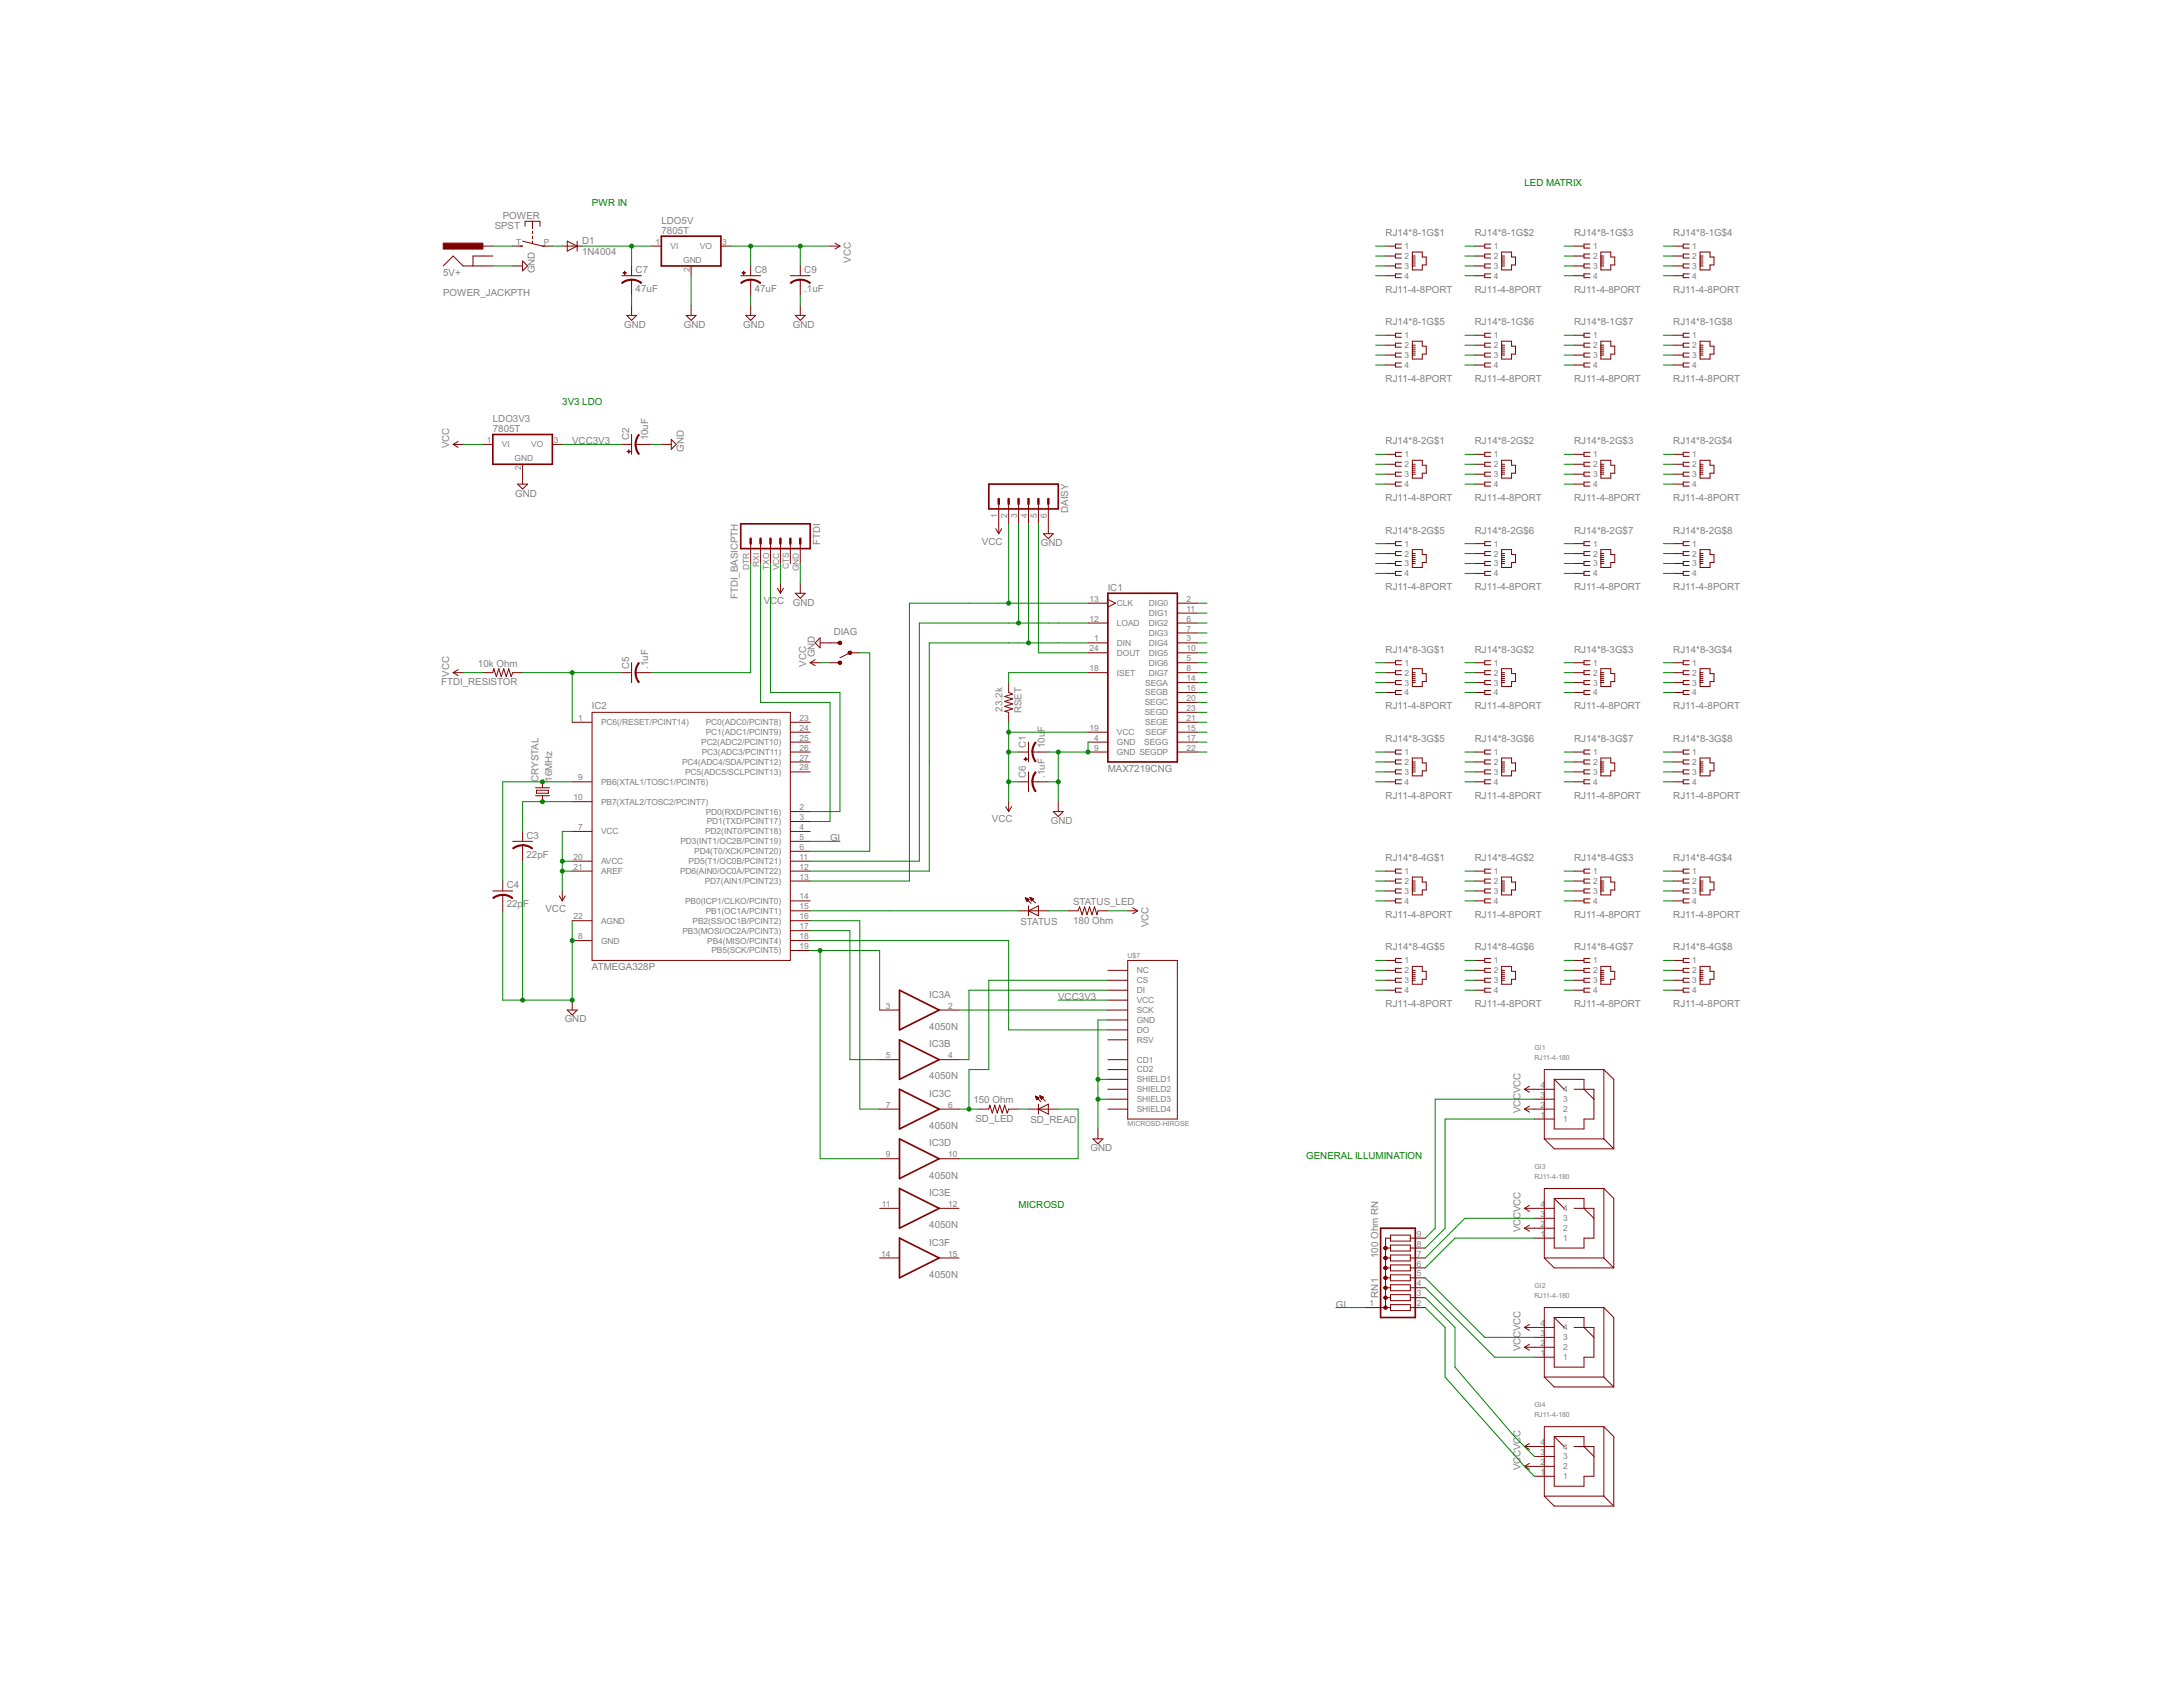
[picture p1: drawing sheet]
<svg xmlns="http://www.w3.org/2000/svg" width="279mm" height="216mm" viewBox="0 0 279 216" stroke-linecap="round" stroke-linejoin="round" font-family="sans-serif">
<defs><g id="words">
<g font-size="1.4" fill="#008000">
<text x="195.1" y="23.9">LED MATRIX</text>
<text x="75.8" y="26.4">PWR IN</text>
<text x="72" y="51.8">3V3 LDO</text>
<text x="167.2" y="148.3">GENERAL ILLUMINATION</text>
<text x="130.4" y="154.7">MICROSD</text>
</g>
<g font-size="1.4" fill="#808080">
<text x="63.3" y="29.3">SPST</text>
<text x="64.3" y="28">POWER</text>
<text x="84.7" y="29.9">7805T</text>
<text x="84.7" y="28.6">LDO5V</text>
<text x="56.7" y="35.3">5V+</text>
<text x="68.5" y="35" transform="rotate(-90 68.5 35)">GND</text>
<text x="74.5" y="32.6">1N4004</text>
<text x="74.5" y="31.2">D1</text>
<text x="81.4" y="35">C7</text>
<text x="96.6" y="35">C8</text>
<text x="102.9" y="35">C9</text>
<text x="108.9" y="33.6" transform="rotate(-90 108.9 33.6)">VCC</text>
<text x="177.3" y="30.2">RJ14*8-1G$1</text>
<text x="188.8" y="30.2">RJ14*8-1G$2</text>
<text x="201.5" y="30.2">RJ14*8-1G$3</text>
<text x="214.2" y="30.2">RJ14*8-1G$4</text>
<text x="56.7" y="37.8">POWER_JACKPTH</text>
<text x="79.9" y="42">GND</text>
<text x="81.4" y="37.4">47uF</text>
<text x="87.5" y="42">GND</text>
<text x="95.1" y="42">GND</text>
<text x="96.6" y="37.4">47uF</text>
<text x="101.5" y="42">GND</text>
<text x="102.9" y="37.4">.1uF</text>
<text x="177.3" y="37.5">RJ11-4-8PORT</text>
<text x="177.3" y="41.6">RJ14*8-1G$5</text>
<text x="188.8" y="37.5">RJ11-4-8PORT</text>
<text x="188.8" y="41.6">RJ14*8-1G$6</text>
<text x="201.5" y="37.5">RJ11-4-8PORT</text>
<text x="201.5" y="41.6">RJ14*8-1G$7</text>
<text x="214.2" y="37.5">RJ11-4-8PORT</text>
<text x="214.2" y="41.6">RJ14*8-1G$8</text>
<text x="177.3" y="48.9">RJ11-4-8PORT</text>
<text x="188.8" y="48.9">RJ11-4-8PORT</text>
<text x="201.5" y="48.9">RJ11-4-8PORT</text>
<text x="214.2" y="48.9">RJ11-4-8PORT</text>
<text x="57.5" y="57.4" transform="rotate(-90 57.5 57.4)">VCC</text>
<text x="63.1" y="55.3">7805T</text>
<text x="63.1" y="54">LDO3V3</text>
<text x="73.2" y="56.9">VCC3V3</text>
<text x="80.5" y="56.4" transform="rotate(-90 80.5 56.4)">C2</text>
<text x="82.9" y="56.4" transform="rotate(-90 82.9 56.4)">10uF</text>
<text x="87.5" y="57.8" transform="rotate(-90 87.5 57.8)">GND</text>
<text x="177.3" y="56.9">RJ14*8-2G$1</text>
<text x="188.8" y="56.9">RJ14*8-2G$2</text>
<text x="201.5" y="56.9">RJ14*8-2G$3</text>
<text x="214.2" y="56.9">RJ14*8-2G$4</text>
<text x="65.9" y="63.5">GND</text>
<text x="136.7" y="65.6" transform="rotate(-90 136.7 65.6)">DAISY</text>
<text x="177.3" y="64.1">RJ11-4-8PORT</text>
<text x="188.8" y="64.1">RJ11-4-8PORT</text>
<text x="201.5" y="64.1">RJ11-4-8PORT</text>
<text x="214.2" y="64.1">RJ11-4-8PORT</text>
<text x="105" y="69.8" transform="rotate(-90 105 69.8)">FTDI</text>
<text x="125.7" y="69.7">VCC</text>
<text x="133.2" y="69.9">GND</text>
<text x="177.3" y="68.3">RJ14*8-2G$5</text>
<text x="188.8" y="68.3">RJ14*8-2G$6</text>
<text x="201.5" y="68.3">RJ14*8-2G$7</text>
<text x="214.2" y="68.3">RJ14*8-2G$8</text>
<text x="94.4" y="76.7" transform="rotate(-90 94.4 76.7)">FTDI_BASICPTH</text>
<text x="97.8" y="77.3">VCC</text>
<text x="101.5" y="77.5">GND</text>
<text x="141.8" y="75.6">IC1</text>
<text x="177.3" y="75.5">RJ11-4-8PORT</text>
<text x="188.8" y="75.5">RJ11-4-8PORT</text>
<text x="201.5" y="75.5">RJ11-4-8PORT</text>
<text x="214.2" y="75.5">RJ11-4-8PORT</text>
<text x="106.7" y="81.3">DIAG</text>
<text x="177.3" y="83.5">RJ14*8-3G$1</text>
<text x="188.8" y="83.5">RJ14*8-3G$2</text>
<text x="201.5" y="83.5">RJ14*8-3G$3</text>
<text x="214.2" y="83.5">RJ14*8-3G$4</text>
<text x="56.5" y="87.7">FTDI_RESISTOR</text>
<text x="57.5" y="86.6" transform="rotate(-90 57.5 86.6)">VCC</text>
<text x="61.2" y="85.3">10k Ohm</text>
<text x="80.5" y="85.6" transform="rotate(-90 80.5 85.6)">C5</text>
<text x="82.9" y="85.6" transform="rotate(-90 82.9 85.6)">.1uF</text>
<text x="103.2" y="85.3" transform="rotate(-90 103.2 85.3)">VCC</text>
<text x="104.3" y="84.1" transform="rotate(-90 104.3 84.1)">GND</text>
<text x="75.8" y="90.8">IC2</text>
<text x="128.3" y="91.1" transform="rotate(-90 128.3 91.1)">23.2k</text>
<text x="130.7" y="91.3" transform="rotate(-90 130.7 91.3)">RSET</text>
<text x="131.3" y="95.7" transform="rotate(-90 131.3 95.7)">C1</text>
<text x="133.7" y="95.7" transform="rotate(-90 133.7 95.7)">10u</text>
<text x="133.7" y="93.6" transform="rotate(-90 133.7 93.6)">F</text>
<text x="177.3" y="90.8">RJ11-4-8PORT</text>
<text x="177.3" y="95">RJ14*8-3G$5</text>
<text x="188.8" y="90.8">RJ11-4-8PORT</text>
<text x="188.8" y="95">RJ14*8-3G$6</text>
<text x="201.5" y="90.8">RJ11-4-8PORT</text>
<text x="201.5" y="95">RJ14*8-3G$7</text>
<text x="214.2" y="90.8">RJ11-4-8PORT</text>
<text x="214.2" y="95">RJ14*8-3G$8</text>
<text x="68.9" y="100.1" transform="rotate(-90 68.9 100.1)">CRYSTAL</text>
<text x="70.7" y="100.1" transform="rotate(-90 70.7 100.1)">16MHz</text>
<text x="131.3" y="99.5" transform="rotate(-90 131.3 99.5)">C6</text>
<text x="133.7" y="99.5" transform="rotate(-90 133.7 99.5)">.1uF</text>
<text x="141.8" y="98.8">MAX7219CNG</text>
<text x="67.4" y="107.4">C3</text>
<text x="106.2" y="107.7">GI</text>
<text x="127" y="105.3">VCC</text>
<text x="134.5" y="105.4">GND</text>
<text x="177.3" y="102.2">RJ11-4-8PORT</text>
<text x="188.8" y="102.2">RJ11-4-8PORT</text>
<text x="201.5" y="102.2">RJ11-4-8PORT</text>
<text x="214.2" y="102.2">RJ11-4-8PORT</text>
<text x="64.8" y="113.7">C4</text>
<text x="67.4" y="109.8">22pF</text>
<text x="177.3" y="110.2">RJ14*8-4G$1</text>
<text x="188.8" y="110.2">RJ14*8-4G$2</text>
<text x="201.5" y="110.2">RJ14*8-4G$3</text>
<text x="214.2" y="110.2">RJ14*8-4G$4</text>
<text x="64.8" y="116.1">22p</text>
<text x="66.9" y="116.1">F</text>
<text x="69.8" y="116.7">VCC</text>
<text x="130.6" y="118.3">STATUS</text>
<text x="137.3" y="118.2">180 Ohm</text>
<text x="137.3" y="115.8">STATUS_LED</text>
<text x="147" y="118.7" transform="rotate(-90 147 118.7)">VCC</text>
<text x="177.3" y="117.4">RJ11-4-8PORT</text>
<text x="188.8" y="117.4">RJ11-4-8PORT</text>
<text x="201.5" y="117.4">RJ11-4-8PORT</text>
<text x="214.2" y="117.4">RJ11-4-8PORT</text>
<text x="75.8" y="124.2">ATMEGA328P</text>
<text x="177.3" y="121.6">RJ14*8-4G$5</text>
<text x="188.8" y="121.6">RJ14*8-4G$6</text>
<text x="201.5" y="121.6">RJ14*8-4G$7</text>
<text x="214.2" y="121.6">RJ14*8-4G$8</text>
<text x="72.3" y="130.8">GND</text>
<text x="118.9" y="131.8">4050N</text>
<text x="118.9" y="127.7">IC3A</text>
<text x="135.4" y="128">VCC3V3</text>
<text x="177.3" y="128.9">RJ11-4-8PORT</text>
<text x="188.8" y="128.9">RJ11-4-8PORT</text>
<text x="201.5" y="128.9">RJ11-4-8PORT</text>
<text x="214.2" y="128.9">RJ11-4-8PORT</text>
<text x="118.9" y="134">IC3B</text>
<text x="118.9" y="138.1">4050N</text>
<text x="118.9" y="140.4">IC3C</text>
<text x="124.6" y="141.2">150 Ohm</text>
<text x="124.9" y="143.6">SD_LED</text>
<text x="131.9" y="143.7">SD_READ</text>
<text x="194.6" y="142.5" transform="rotate(-90 194.6 142.5)">VCCVCC</text>
<text x="118.9" y="144.5">4050N</text>
<text x="118.9" y="146.7">IC3D</text>
<text x="139.6" y="147.3">GND</text>
<text x="118.9" y="150.8">4050N</text>
<text x="118.9" y="153.1">IC3E</text>
<text x="118.9" y="157.2">4050N</text>
<text x="118.9" y="159.4">IC3F</text>
<text x="176.4" y="161" transform="rotate(-90 176.4 161)">100 Ohm RN</text>
<text x="194.6" y="157.7" transform="rotate(-90 194.6 157.7)">VCCVCC</text>
<text x="118.9" y="163.5">4050N</text>
<text x="171" y="167.3">GI</text>
<text x="176.4" y="166.1" transform="rotate(-90 176.4 166.1)">RN1</text>
<text x="194.6" y="172.9" transform="rotate(-90 194.6 172.9)">VCCVCC</text>
<text x="194.6" y="188.2" transform="rotate(-90 194.6 188.2)">VCCVCC</text>
</g>
<g font-size="1.2" fill="#808080">
<text x="66" y="31.3">T</text>
<text x="69.6" y="31.3">P</text>
<text x="83.9" y="31.3">1</text>
<text x="85.8" y="31.9">VI</text>
<text x="87.4" y="33.6">GND</text>
<text x="88.3" y="34.8" transform="rotate(-90 88.3 34.8)">2</text>
<text x="89.6" y="31.9">VO</text>
<text x="92.5" y="31.3">3</text>
<text x="179.8" y="31.9">1</text>
<text x="179.8" y="33.1">2</text>
<text x="179.8" y="34.4">3</text>
<text x="179.8" y="35.7">4</text>
<text x="191.2" y="31.9">1</text>
<text x="191.2" y="33.1">2</text>
<text x="191.2" y="34.4">3</text>
<text x="191.2" y="35.7">4</text>
<text x="203.9" y="31.9">1</text>
<text x="203.9" y="33.1">2</text>
<text x="203.9" y="34.4">3</text>
<text x="203.9" y="35.7">4</text>
<text x="216.6" y="31.9">1</text>
<text x="216.6" y="33.1">2</text>
<text x="216.6" y="34.4">3</text>
<text x="216.6" y="35.7">4</text>
<text x="179.8" y="43.3">1</text>
<text x="179.8" y="44.6">2</text>
<text x="179.8" y="45.8">3</text>
<text x="179.8" y="47.1">4</text>
<text x="191.2" y="43.3">1</text>
<text x="191.2" y="44.6">2</text>
<text x="191.2" y="45.8">3</text>
<text x="191.2" y="47.1">4</text>
<text x="203.9" y="43.3">1</text>
<text x="203.9" y="44.6">2</text>
<text x="203.9" y="45.8">3</text>
<text x="203.9" y="47.1">4</text>
<text x="216.6" y="43.3">1</text>
<text x="216.6" y="44.6">2</text>
<text x="216.6" y="45.8">3</text>
<text x="216.6" y="47.1">4</text>
<text x="62.3" y="56.7">1</text>
<text x="64.2" y="57.3">VI</text>
<text x="65.9" y="59">GND</text>
<text x="68" y="57.3">VO</text>
<text x="70.9" y="56.7">3</text>
<text x="179.8" y="58.5">1</text>
<text x="179.8" y="59.8">2</text>
<text x="191.2" y="58.5">1</text>
<text x="191.2" y="59.8">2</text>
<text x="203.9" y="58.5">1</text>
<text x="203.9" y="59.8">2</text>
<text x="216.6" y="58.5">1</text>
<text x="216.6" y="59.8">2</text>
<text x="66.7" y="60.2" transform="rotate(-90 66.7 60.2)">2</text>
<text x="179.8" y="61.1">3</text>
<text x="179.8" y="62.3">4</text>
<text x="191.2" y="61.1">3</text>
<text x="191.2" y="62.3">4</text>
<text x="203.9" y="61.1">3</text>
<text x="203.9" y="62.3">4</text>
<text x="216.6" y="61.1">3</text>
<text x="216.6" y="62.3">4</text>
<text x="127.6" y="66.3" transform="rotate(-90 127.6 66.3)">1</text>
<text x="128.9" y="66.3" transform="rotate(-90 128.9 66.3)">2</text>
<text x="130.2" y="66.3" transform="rotate(-90 130.2 66.3)">3</text>
<text x="131.5" y="66.3" transform="rotate(-90 131.5 66.3)">4</text>
<text x="132.7" y="66.3" transform="rotate(-90 132.7 66.3)">5</text>
<text x="134" y="66.3" transform="rotate(-90 134 66.3)">6</text>
<text x="179.8" y="70">1</text>
<text x="179.8" y="71.2">2</text>
<text x="191.2" y="70">1</text>
<text x="191.2" y="71.2">2</text>
<text x="203.9" y="70">1</text>
<text x="203.9" y="71.2">2</text>
<text x="216.6" y="70">1</text>
<text x="216.6" y="71.2">2</text>
<text x="95.9" y="72.9" transform="rotate(-90 95.9 72.9)">DTR</text>
<text x="97.2" y="72.5" transform="rotate(-90 97.2 72.5)">RXI</text>
<text x="98.4" y="72.9" transform="rotate(-90 98.4 72.9)">TXO</text>
<text x="99.7" y="73" transform="rotate(-90 99.7 73)">VCC</text>
<text x="101" y="72.9" transform="rotate(-90 101 72.9)">CTS</text>
<text x="102.3" y="73.1" transform="rotate(-90 102.3 73.1)">GND</text>
<text x="139.4" y="77">13</text>
<text x="143" y="77.6">CLK</text>
<text x="147" y="77.6">DIG0</text>
<text x="151.8" y="77">2</text>
<text x="179.8" y="72.5">3</text>
<text x="179.8" y="73.8">4</text>
<text x="191.2" y="72.5">3</text>
<text x="191.2" y="73.8">4</text>
<text x="203.9" y="72.5">3</text>
<text x="203.9" y="73.8">4</text>
<text x="216.6" y="72.5">3</text>
<text x="216.6" y="73.8">4</text>
<text x="139.4" y="83.4">24</text>
<text x="139.4" y="79.6">12</text>
<text x="140" y="82.1">1</text>
<text x="143" y="82.7">DIN</text>
<text x="143" y="83.9">DOUT</text>
<text x="143" y="80.1">LOAD</text>
<text x="147" y="80.1">DIG2</text>
<text x="147" y="81.4">DIG3</text>
<text x="147" y="82.7">DIG4</text>
<text x="147" y="83.9">DIG5</text>
<text x="147" y="78.8">DIG1</text>
<text x="151.8" y="79.6">6</text>
<text x="151.8" y="80.8">7</text>
<text x="151.8" y="82.1">3</text>
<text x="151.8" y="83.4">10</text>
<text x="151.8" y="78.3">11</text>
<text x="139.4" y="85.9">18</text>
<text x="143" y="86.5">ISET</text>
<text x="146.6" y="87.7">SEGA</text>
<text x="146.6" y="89">SEGB</text>
<text x="147" y="85.2">DIG6</text>
<text x="147" y="86.5">DIG7</text>
<text x="151.8" y="84.6">5</text>
<text x="151.8" y="85.9">8</text>
<text x="151.8" y="87.2">14</text>
<text x="151.8" y="88.4">16</text>
<text x="151.8" y="89.7">20</text>
<text x="179.8" y="85.2">1</text>
<text x="179.8" y="86.5">2</text>
<text x="179.8" y="87.7">3</text>
<text x="179.8" y="89">4</text>
<text x="191.2" y="85.2">1</text>
<text x="191.2" y="86.5">2</text>
<text x="191.2" y="87.7">3</text>
<text x="191.2" y="89">4</text>
<text x="203.9" y="85.2">1</text>
<text x="203.9" y="86.5">2</text>
<text x="203.9" y="87.7">3</text>
<text x="203.9" y="89">4</text>
<text x="216.6" y="85.2">1</text>
<text x="216.6" y="86.5">2</text>
<text x="216.6" y="87.7">3</text>
<text x="216.6" y="89">4</text>
<text x="74" y="92.3">1</text>
<text x="76.9" y="92.8">PC6(/RESET/PCINT14)</text>
<text x="89.7" y="95.4">PC2(ADC2/PCINT10)</text>
<text x="90.3" y="94.1">PC1(ADC1/PCINT9)</text>
<text x="90.3" y="92.8">PC0(ADC0/PCINT8)</text>
<text x="102.3" y="94.8">25</text>
<text x="102.3" y="93.5">24</text>
<text x="102.3" y="92.3">23</text>
<text x="139.4" y="93.5">19</text>
<text x="140" y="94.8">4</text>
<text x="143" y="95.4">GND</text>
<text x="143" y="94.1">VCC</text>
<text x="146.5" y="95.4">SEGG</text>
<text x="146.5" y="90.3">SEGC</text>
<text x="146.5" y="91.5">SEGD</text>
<text x="146.6" y="92.8">SEGE</text>
<text x="146.6" y="94.1">SEGF</text>
<text x="151.8" y="91">23</text>
<text x="151.8" y="92.3">21</text>
<text x="151.8" y="93.5">15</text>
<text x="151.8" y="94.8">17</text>
<text x="74" y="99.9">9</text>
<text x="76.9" y="100.4">PB6(XTAL1/TOSC1/PCINT6)</text>
<text x="87.3" y="97.9">PC4(ADC4/SDA/PCINT12)</text>
<text x="87.7" y="99.2">PC5(ADC5/SCLPCINT13)</text>
<text x="89.8" y="96.6">PC3(ADC3/PCINT11)</text>
<text x="102.3" y="98.6">28</text>
<text x="102.3" y="97.3">27</text>
<text x="102.3" y="96.1">26</text>
<text x="140" y="96.1">9</text>
<text x="143" y="96.6">GND SEGDP</text>
<text x="151.8" y="96.1">22</text>
<text x="179.8" y="96.6">1</text>
<text x="179.8" y="97.9">2</text>
<text x="179.8" y="99.2">3</text>
<text x="179.8" y="100.4">4</text>
<text x="191.2" y="96.6">1</text>
<text x="191.2" y="97.9">2</text>
<text x="191.2" y="99.2">3</text>
<text x="191.2" y="100.4">4</text>
<text x="203.9" y="96.6">1</text>
<text x="203.9" y="97.9">2</text>
<text x="203.9" y="99.2">3</text>
<text x="203.9" y="100.4">4</text>
<text x="216.6" y="96.6">1</text>
<text x="216.6" y="97.9">2</text>
<text x="216.6" y="99.2">3</text>
<text x="216.6" y="100.4">4</text>
<text x="73.4" y="102.4">10</text>
<text x="74" y="106.2">7</text>
<text x="76.9" y="103">PB7(XTAL2/TOSC2/PCINT7)</text>
<text x="76.9" y="106.8">VCC</text>
<text x="90.3" y="106.8">PD2(INT0/PCINT18)</text>
<text x="90.3" y="104.2">PD0(RXD/PCINT16)</text>
<text x="90.4" y="105.5">PD1(TXD/PCINT17)</text>
<text x="102.3" y="107.5">5</text>
<text x="102.3" y="106.2">4</text>
<text x="102.3" y="105">3</text>
<text x="102.3" y="103.7">2</text>
<text x="73.4" y="111.3">21</text>
<text x="73.4" y="110">20</text>
<text x="76.9" y="111.9">AREF</text>
<text x="76.9" y="110.6">AVCC</text>
<text x="87" y="111.9">PD6(AIN0/OC0A/PCINT22)</text>
<text x="87.1" y="108.1">PD3(INT1/OC2B/PCINT19)</text>
<text x="88.1" y="110.6">PD5(T1/OC0B/PCINT21)</text>
<text x="88.9" y="109.3">PD4(T0/XCK/PCINT20)</text>
<text x="90.2" y="113.1">PD7(AIN1/PCINT23)</text>
<text x="102.3" y="112.6">13</text>
<text x="102.3" y="111.3">12</text>
<text x="102.3" y="110">11</text>
<text x="102.3" y="108.8">6</text>
<text x="179.8" y="111.9">1</text>
<text x="179.8" y="113.1">2</text>
<text x="191.2" y="111.9">1</text>
<text x="191.2" y="113.1">2</text>
<text x="203.9" y="111.9">1</text>
<text x="203.9" y="113.1">2</text>
<text x="216.6" y="111.9">1</text>
<text x="216.6" y="113.1">2</text>
<text x="73.4" y="117.7">22</text>
<text x="76.9" y="118.2">AGND</text>
<text x="87.4" y="119.5">PB3(MOSI/OC2A/PCINT3)</text>
<text x="87.7" y="115.7">PB0(ICP1/CLKO/PCINT0)</text>
<text x="88.6" y="118.2">PB2(SS/OC1B/PCINT2)</text>
<text x="90.3" y="116.9">PB1(OC1A/PCINT1)</text>
<text x="102.3" y="118.9">17</text>
<text x="102.3" y="117.7">16</text>
<text x="102.3" y="116.4">15</text>
<text x="102.3" y="115.1">14</text>
<text x="179.8" y="114.4">3</text>
<text x="179.8" y="115.7">4</text>
<text x="191.2" y="114.4">3</text>
<text x="191.2" y="115.7">4</text>
<text x="203.9" y="114.4">3</text>
<text x="203.9" y="115.7">4</text>
<text x="216.6" y="114.4">3</text>
<text x="216.6" y="115.7">4</text>
<text x="74" y="120.2">8</text>
<text x="76.9" y="120.7">GND</text>
<text x="90.5" y="120.7">PB4(MISO/PCINT4)</text>
<text x="91.1" y="122">PB5(SCK/PCINT5)</text>
<text x="102.3" y="121.5">19</text>
<text x="102.3" y="120.2">18</text>
<text x="145.5" y="125.8">CS</text>
<text x="145.5" y="124.6">NC</text>
<text x="179.8" y="123.3">1</text>
<text x="179.8" y="124.6">2</text>
<text x="179.8" y="125.8">3</text>
<text x="191.2" y="123.3">1</text>
<text x="191.2" y="124.6">2</text>
<text x="191.2" y="125.8">3</text>
<text x="203.9" y="123.3">1</text>
<text x="203.9" y="124.6">2</text>
<text x="203.9" y="125.8">3</text>
<text x="216.6" y="123.3">1</text>
<text x="216.6" y="124.6">2</text>
<text x="216.6" y="125.8">3</text>
<text x="113.4" y="129.1">3</text>
<text x="121.4" y="129.1">2</text>
<text x="145.5" y="127.1">DI</text>
<text x="145.5" y="130.9">GND</text>
<text x="145.5" y="129.6">SCK</text>
<text x="145.5" y="128.4">VCC</text>
<text x="179.8" y="127.1">4</text>
<text x="191.2" y="127.1">4</text>
<text x="203.9" y="127.1">4</text>
<text x="216.6" y="127.1">4</text>
<text x="113.4" y="135.4">5</text>
<text x="121.4" y="135.4">4</text>
<text x="145.5" y="136">CD1</text>
<text x="145.5" y="137.3">CD2</text>
<text x="145.5" y="132.2">DO</text>
<text x="145.5" y="133.4">RSV</text>
<text x="113.4" y="141.8">7</text>
<text x="121.4" y="141.8">6</text>
<text x="145.5" y="138.5">SHIELD1</text>
<text x="145.5" y="139.8">SHIELD2</text>
<text x="145.5" y="141.1">SHIELD3</text>
<text x="145.5" y="142.3">SHIELD4</text>
<text x="197.2" y="139.2">4</text>
<text x="197.2" y="140.5">3</text>
<text x="197.2" y="141.8">2</text>
<text x="197.2" y="143">1</text>
<text x="200.1" y="139.8">4</text>
<text x="200.1" y="141.1">3</text>
<text x="200.1" y="142.3">2</text>
<text x="200.1" y="143.6">1</text>
<text x="113.4" y="148.1">9</text>
<text x="121.4" y="148.1">10</text>
<text x="112.9" y="154.5">11</text>
<text x="121.4" y="154.5">12</text>
<text x="197.2" y="154.5">4</text>
<text x="197.2" y="155.7">3</text>
<text x="200.1" y="155">4</text>
<text x="112.8" y="160.8">14</text>
<text x="121.4" y="160.8">15</text>
<text x="181.3" y="160.8">7</text>
<text x="181.3" y="159.6">8</text>
<text x="181.3" y="158.3">9</text>
<text x="197.2" y="157">2</text>
<text x="197.2" y="158.3">1</text>
<text x="200.1" y="156.3">3</text>
<text x="200.1" y="157.6">2</text>
<text x="200.1" y="158.8">1</text>
<text x="175.3" y="167.2">1</text>
<text x="181.3" y="167.2">2</text>
<text x="181.3" y="165.9">3</text>
<text x="181.3" y="164.6">4</text>
<text x="181.3" y="163.4">5</text>
<text x="181.3" y="162.1">6</text>
<text x="197.2" y="169.7">4</text>
<text x="197.2" y="171">3</text>
<text x="197.2" y="172.2">2</text>
<text x="197.2" y="173.5">1</text>
<text x="200.1" y="170.3">4</text>
<text x="200.1" y="171.5">3</text>
<text x="200.1" y="172.8">2</text>
<text x="200.1" y="174.1">1</text>
<text x="197.2" y="184.9">4</text>
<text x="200.1" y="185.5">4</text>
<text x="197.2" y="186.2">3</text>
<text x="197.2" y="187.5">2</text>
<text x="197.2" y="188.8">1</text>
<text x="200.1" y="186.8">3</text>
<text x="200.1" y="188">2</text>
<text x="200.1" y="189.3">1</text>
</g>
<g font-size="1" fill="#808080">
<text x="144.3" y="122.7">U$7</text>
<text x="196.4" y="135.6">RJ11-4-180</text>
<text x="196.4" y="134.3">GI1</text>
<text x="144.3" y="144.1">MICROSD-HIROSE</text>
<text x="196.4" y="149.6">GI3</text>
<text x="196.4" y="150.8">RJ11-4-180</text>
<text x="196.4" y="166.1">RJ11-4-180</text>
<text x="196.4" y="164.8">GI2</text>
<text x="196.4" y="181.3">RJ11-4-180</text>
<text x="196.4" y="180">GI4</text>
</g>
</g></defs>
<g fill="#800000" stroke="#800000" stroke-width=".13">
<path d="M150.7 79.7h2.5z"/>
<path d="M150.7 81h2.5z"/>
<path d="M150.7 82.3h2.5z"/>
<path d="M150.7 83.5h2.5z"/>
<path d="M150.7 84.8h2.5z"/>
<path d="M150.7 86.1h2.5z"/>
<path d="M150.7 87.4h2.5z"/>
<path d="M150.7 88.6h2.5z"/>
<path d="M150.7 89.9h2.5z"/>
<path d="M150.7 91.2h2.5z"/>
<path d="M150.7 92.4h2.5z"/>
<path d="M150.7 93.7h2.5z"/>
<path d="M150.7 95h2.5z"/>
<path d="M150.7 96.2h2.5z"/>
<path d="M150.7 78.5h2.5z"/>
<path d="M150.7 77.2h2.5z"/>
<path d="M139.3 82.3h2.5z"/>
<path d="M139.3 83.5h2.5z"/>
<path d="M139.3 79.7h2.5z"/>
<path d="M141.8 76.7l1 .5z"/>
<path d="M141.8 77.7l1-.5z"/>
<path d="M139.3 77.2h2.5z"/>
<path d="M139.3 86.1h2.5z"/>
<path d="M139.3 96.2h2.5z"/>
<path d="M139.3 95h2.5z"/>
<path d="M139.3 93.7h2.5z"/>
<path d="M56.7 34l1.3-1.2z"/>
<path d="M58 32.8l1.3 1.2z"/>
<path d="M59.3 34h1.2z"/>
<path d="M60.5 34h1.3z"/>
<path d="M60.5 32.8v1.2z"/>
<path d="M60.5 32.8h1.3z"/>
<path d="M61.8 32.8h1.3z"/>
<path d="M61.8 34h1.3z"/>
<path d="M61.8 31.5h1.3z"/>
<path d="M75.8 91.2h25.4z"/>
<path d="M101.2 91.2v31.7z"/>
<path d="M75.8 122.9h25.4z"/>
<path d="M75.8 91.2v31.7z"/>
<path d="M101.2 121.6h2.5z"/>
<path d="M73.2 102.6h2.6z"/>
<path d="M73.2 100.1h2.6z"/>
<path d="M73.2 120.4h2.6z"/>
<path d="M73.2 106.4h2.6z"/>
<path d="M73.2 117.8h2.6z"/>
<path d="M73.2 111.5h2.6z"/>
<path d="M73.2 110.2h2.6z"/>
<path d="M101.2 120.4h2.5z"/>
<path d="M101.2 119.1h2.5z"/>
<path d="M101.2 117.8h2.5z"/>
<path d="M101.2 116.6h2.5z"/>
<path d="M101.2 115.3h2.5z"/>
<path d="M101.2 112.8h2.5z"/>
<path d="M101.2 111.5h2.5z"/>
<path d="M101.2 110.2h2.5z"/>
<path d="M101.2 108.9h2.5z"/>
<path d="M101.2 107.7h2.5z"/>
<path d="M101.2 106.4h2.5z"/>
<path d="M101.2 105.1h2.5z"/>
<path d="M101.2 103.9h2.5z"/>
<path d="M101.2 98.8h2.5z"/>
<path d="M101.2 97.5h2.5z"/>
<path d="M101.2 96.2h2.5z"/>
<path d="M101.2 95h2.5z"/>
<path d="M101.2 93.7h2.5z"/>
<path d="M101.2 92.4h2.5z"/>
<path d="M73.2 92.4h2.6z"/>
<path d="M135.4 102.6v1.3z"/>
<path d="M134.8 103.9h1.3z"/>
<path d="M136.1 103.9l-.7 .6z"/>
<path d="M134.8 103.9l.6 .6z"/>
<path d="M129.1 102.6v1.3z"/>
<path d="M128.7 103.2l.4 .7z"/>
<path d="M129.5 103.2l-.4 .7z"/>
<path d="M106.2 31.5h1.3z"/>
<path d="M106.9 31.9l.6-.4z"/>
<path d="M106.9 31.1l.6 .4z"/>
<path d="M65.6 34h1.3z"/>
<path d="M66.9 33.4v1.3z"/>
<path d="M66.9 33.4l.6 .6z"/>
<path d="M67.5 34l-.6 .7z"/>
<path d="M69.4 100.1v.7z"/>
<path d="M69.4 101.8v.8z"/>
<path d="M68.7 101.5h1.5z"/>
<path d="M70.2 101.1v.4z"/>
<path d="M68.7 101.1h1.5z"/>
<path d="M68.7 101.1v.4z"/>
<path d="M68.5 100.8h1.8z"/>
<path d="M68.5 101.8h1.8z"/>
<path d="M131.6 116.6l1.3 .6z"/>
<path d="M131.6 116.6l1.3-.7z"/>
<path d="M131.6 116.6v.6z"/>
<path d="M131.6 115.9v.7z"/>
<path d="M130.4 116.6h1.2z"/>
<path d="M132.9 116.6h1.3z"/>
<path d="M132.9 116.6v.6z"/>
<path d="M132.9 115.9v.7z"/>
<path d="M131.6 116.6h1.3z"/>
<path d="M131.8 114.9l.7 .6z"/>
<path d="M131.3 114.9l.7 .7z"/>
<path d="M131.8 114.9l.5 .1z"/>
<path d="M132 115.3l.3-.3z"/>
<path d="M131.8 114.9l.2 .4z"/>
<path d="M132 115.2h.1z"/>
<path d="M132 115.1h.2z"/>
<path d="M131.9 115.1h.3z"/>
<path d="M131.9 115h.3z"/>
<path d="M131.9 115h.2z"/>
<path d="M131.8 114.9h.2z"/>
<path d="M131.3 114.9l.4 .2z"/>
<path d="M131.7 115.1l-.3 .3z"/>
<path d="M131.3 114.9l.1 .5z"/>
<path d="M131.4 115.3h.1z"/>
<path d="M131.4 115.2h.2z"/>
<path d="M131.3 115.1h.4z"/>
<path d="M131.3 115h.3z"/>
<path d="M131.3 115h.2z"/>
<path d="M131.3 115h.1z"/>
<path d="M140.5 116.6h1.3z"/>
<path d="M136.7 116.6h1.3z"/>
<path d="M138.2 116.1l-.2 .5z"/>
<path d="M138.2 116.1l.3 1z"/>
<path d="M138.8 116.1l-.3 1z"/>
<path d="M138.8 116.1l.3 1z"/>
<path d="M139.4 116.1l-.3 1z"/>
<path d="M139.4 116.1l.4 1z"/>
<path d="M140.1 116.1l-.3 1z"/>
<path d="M140.1 116.1l.3 1z"/>
<path d="M140.5 116.6l-.1 .5z"/>
<path d="M144.3 116.6h1.3z"/>
<path d="M145 116.9l.6-.3z"/>
<path d="M145 116.2l.6 .4z"/>
<path d="M107.5 84.2l1.3-.7z"/>
<path d="M108.8 83.5h1.2z"/>
<path d="M106.2 82.3h1.3z"/>
<path d="M107.2 82.3h.3z"/>
<path d="M107.2 84.8h.3z"/>
<path d="M106.2 84.8h1.3z"/>
<path d="M177.3 31.5h1.3z"/>
<path d="M177.3 32.8h1.3z"/>
<path d="M177.3 34h1.3z"/>
<path d="M177.3 35.3h1.3z"/>
<path d="M178.6 31.2h.8z"/>
<path d="M178.6 31.2v.5z"/>
<path d="M178.6 31.7h.8z"/>
<path d="M178.6 32.5h.8z"/>
<path d="M178.6 32.5v.5z"/>
<path d="M178.6 33h.8z"/>
<path d="M178.6 33.8h.8z"/>
<path d="M178.6 33.8v.5z"/>
<path d="M178.6 34.3h.8z"/>
<path d="M178.6 35.1h.8z"/>
<path d="M178.6 35.1v.4z"/>
<path d="M178.6 35.5h.8z"/>
<path d="M180.8 34.5h1.2z"/>
<path d="M182 33.9v.6z"/>
<path d="M182 33.9h.5z"/>
<path d="M182.5 32.9v1z"/>
<path d="M182 32.9h.5z"/>
<path d="M182 32.3v.6z"/>
<path d="M180.8 32.3h1.2z"/>
<path d="M180.8 32.3v.5z"/>
<path d="M180.8 32.8v.2z"/>
<path d="M180.8 33v.3z"/>
<path d="M180.8 33.3v.2z"/>
<path d="M180.8 33.5v.3z"/>
<path d="M180.8 33.8v.2z"/>
<path d="M180.8 34v.5z"/>
<path d="M180.8 32.8h.3z"/>
<path d="M180.8 33h.3z"/>
<path d="M180.8 33.3h.3z"/>
<path d="M180.8 33.5h.3z"/>
<path d="M180.8 33.8h.3z"/>
<path d="M180.8 34h.3z"/>
<path d="M188.8 31.5h1.2z"/>
<path d="M188.8 32.8h1.2z"/>
<path d="M188.8 34h1.2z"/>
<path d="M188.8 35.3h1.2z"/>
<path d="M190 31.2h.8z"/>
<path d="M190 31.2v.5z"/>
<path d="M190 31.7h.8z"/>
<path d="M190 32.5h.8z"/>
<path d="M190 32.5v.5z"/>
<path d="M190 33h.8z"/>
<path d="M190 33.8h.8z"/>
<path d="M190 33.8v.5z"/>
<path d="M190 34.3h.8z"/>
<path d="M190 35.1h.8z"/>
<path d="M190 35.1v.4z"/>
<path d="M190 35.5h.8z"/>
<path d="M192.2 34.5h1.3z"/>
<path d="M193.5 33.9v.6z"/>
<path d="M193.5 33.9h.5z"/>
<path d="M194 32.9v1z"/>
<path d="M193.5 32.9h.5z"/>
<path d="M193.5 32.3v.6z"/>
<path d="M192.2 32.3h1.3z"/>
<path d="M192.2 32.3v.5z"/>
<path d="M192.2 32.8v.2z"/>
<path d="M192.2 33v.3z"/>
<path d="M192.2 33.3v.2z"/>
<path d="M192.2 33.5v.3z"/>
<path d="M192.2 33.8v.2z"/>
<path d="M192.2 34v.5z"/>
<path d="M192.2 32.8h.4z"/>
<path d="M192.2 33h.4z"/>
<path d="M192.2 33.3h.4z"/>
<path d="M192.2 33.5h.4z"/>
<path d="M192.2 33.8h.4z"/>
<path d="M192.2 34h.4z"/>
<path d="M201.5 31.5h1.2z"/>
<path d="M201.5 32.8h1.2z"/>
<path d="M201.5 34h1.2z"/>
<path d="M201.5 35.3h1.2z"/>
<path d="M202.7 31.2h.8z"/>
<path d="M202.7 31.2v.5z"/>
<path d="M202.7 31.7h.8z"/>
<path d="M202.7 32.5h.8z"/>
<path d="M202.7 32.5v.5z"/>
<path d="M202.7 33h.8z"/>
<path d="M202.7 33.8h.8z"/>
<path d="M202.7 33.8v.5z"/>
<path d="M202.7 34.3h.8z"/>
<path d="M202.7 35.1h.8z"/>
<path d="M202.7 35.1v.4z"/>
<path d="M202.7 35.5h.8z"/>
<path d="M204.9 34.5h1.3z"/>
<path d="M206.2 33.9v.6z"/>
<path d="M206.2 33.9h.5z"/>
<path d="M206.7 32.9v1z"/>
<path d="M206.2 32.9h.5z"/>
<path d="M206.2 32.3v.6z"/>
<path d="M204.9 32.3h1.3z"/>
<path d="M204.9 32.3v.5z"/>
<path d="M204.9 32.8v.2z"/>
<path d="M204.9 33v.3z"/>
<path d="M204.9 33.3v.2z"/>
<path d="M204.9 33.5v.3z"/>
<path d="M204.9 33.8v.2z"/>
<path d="M204.9 34v.5z"/>
<path d="M204.9 32.8h.4z"/>
<path d="M204.9 33h.4z"/>
<path d="M204.9 33.3h.4z"/>
<path d="M204.9 33.5h.4z"/>
<path d="M204.9 33.8h.4z"/>
<path d="M204.9 34h.4z"/>
<path d="M214.2 31.5h1.2z"/>
<path d="M214.2 32.8h1.2z"/>
<path d="M214.2 34h1.2z"/>
<path d="M214.2 35.3h1.2z"/>
<path d="M215.4 31.2h.8z"/>
<path d="M215.4 31.2v.5z"/>
<path d="M215.4 31.7h.8z"/>
<path d="M215.4 32.5h.8z"/>
<path d="M215.4 32.5v.5z"/>
<path d="M215.4 33h.8z"/>
<path d="M215.4 33.8h.8z"/>
<path d="M215.4 33.8v.5z"/>
<path d="M215.4 34.3h.8z"/>
<path d="M215.4 35.1h.8z"/>
<path d="M215.4 35.1v.4z"/>
<path d="M215.4 35.5h.8z"/>
<path d="M217.6 34.5h1.3z"/>
<path d="M218.9 33.9v.6z"/>
<path d="M218.9 33.9h.5z"/>
<path d="M219.4 32.9v1z"/>
<path d="M218.9 32.9h.5z"/>
<path d="M218.9 32.3v.6z"/>
<path d="M217.6 32.3h1.3z"/>
<path d="M217.6 32.3v.5z"/>
<path d="M217.6 32.8v.2z"/>
<path d="M217.6 33v.3z"/>
<path d="M217.6 33.3v.2z"/>
<path d="M217.6 33.5v.3z"/>
<path d="M217.6 33.8v.2z"/>
<path d="M217.6 34v.5z"/>
<path d="M217.6 32.8h.4z"/>
<path d="M217.6 33h.4z"/>
<path d="M217.6 33.3h.4z"/>
<path d="M217.6 33.5h.4z"/>
<path d="M217.6 33.8h.4z"/>
<path d="M217.6 34h.4z"/>
<path d="M177.3 42.9h1.3z"/>
<path d="M177.3 44.2h1.3z"/>
<path d="M177.3 45.4h1.3z"/>
<path d="M177.3 46.7h1.3z"/>
<path d="M178.6 42.7h.8z"/>
<path d="M178.6 42.7v.5z"/>
<path d="M178.6 43.2h.8z"/>
<path d="M178.6 43.9h.8z"/>
<path d="M178.6 43.9v.5z"/>
<path d="M178.6 44.4h.8z"/>
<path d="M178.6 45.2h.8z"/>
<path d="M178.6 45.2v.5z"/>
<path d="M178.6 45.7h.8z"/>
<path d="M178.6 46.5h.8z"/>
<path d="M178.6 46.5v.5z"/>
<path d="M178.6 47h.8z"/>
<path d="M180.8 46h1.2z"/>
<path d="M182 45.3v.7z"/>
<path d="M182 45.3h.5z"/>
<path d="M182.5 44.3v1z"/>
<path d="M182 44.3h.5z"/>
<path d="M182 43.7v.6z"/>
<path d="M180.8 43.7h1.2z"/>
<path d="M180.8 43.7v.5z"/>
<path d="M180.8 44.2v.2z"/>
<path d="M180.8 44.4v.3z"/>
<path d="M180.8 44.7v.2z"/>
<path d="M180.8 44.9v.3z"/>
<path d="M180.8 45.2v.2z"/>
<path d="M180.8 45.4v.6z"/>
<path d="M180.8 44.2h.3z"/>
<path d="M180.8 44.4h.3z"/>
<path d="M180.8 44.7h.3z"/>
<path d="M180.8 44.9h.3z"/>
<path d="M180.8 45.2h.3z"/>
<path d="M180.8 45.4h.3z"/>
<path d="M188.8 42.9h1.2z"/>
<path d="M188.8 44.2h1.2z"/>
<path d="M188.8 45.4h1.2z"/>
<path d="M188.8 46.7h1.2z"/>
<path d="M190 42.7h.8z"/>
<path d="M190 42.7v.5z"/>
<path d="M190 43.2h.8z"/>
<path d="M190 43.9h.8z"/>
<path d="M190 43.9v.5z"/>
<path d="M190 44.4h.8z"/>
<path d="M190 45.2h.8z"/>
<path d="M190 45.2v.5z"/>
<path d="M190 45.7h.8z"/>
<path d="M190 46.5h.8z"/>
<path d="M190 46.5v.5z"/>
<path d="M190 47h.8z"/>
<path d="M192.2 46h1.3z"/>
<path d="M193.5 45.3v.7z"/>
<path d="M193.5 45.3h.5z"/>
<path d="M194 44.3v1z"/>
<path d="M193.5 44.3h.5z"/>
<path d="M193.5 43.7v.6z"/>
<path d="M192.2 43.7h1.3z"/>
<path d="M192.2 43.7v.5z"/>
<path d="M192.2 44.2v.2z"/>
<path d="M192.2 44.4v.3z"/>
<path d="M192.2 44.7v.2z"/>
<path d="M192.2 44.9v.3z"/>
<path d="M192.2 45.2v.2z"/>
<path d="M192.2 45.4v.6z"/>
<path d="M192.2 44.2h.4z"/>
<path d="M192.2 44.4h.4z"/>
<path d="M192.2 44.7h.4z"/>
<path d="M192.2 44.9h.4z"/>
<path d="M192.2 45.2h.4z"/>
<path d="M192.2 45.4h.4z"/>
<path d="M201.5 42.9h1.2z"/>
<path d="M201.5 44.2h1.2z"/>
<path d="M201.5 45.4h1.2z"/>
<path d="M201.5 46.7h1.2z"/>
<path d="M202.7 42.7h.8z"/>
<path d="M202.7 42.7v.5z"/>
<path d="M202.7 43.2h.8z"/>
<path d="M202.7 43.9h.8z"/>
<path d="M202.7 43.9v.5z"/>
<path d="M202.7 44.4h.8z"/>
<path d="M202.7 45.2h.8z"/>
<path d="M202.7 45.2v.5z"/>
<path d="M202.7 45.7h.8z"/>
<path d="M202.7 46.5h.8z"/>
<path d="M202.7 46.5v.5z"/>
<path d="M202.7 47h.8z"/>
<path d="M204.9 46h1.3z"/>
<path d="M206.2 45.3v.7z"/>
<path d="M206.2 45.3h.5z"/>
<path d="M206.7 44.3v1z"/>
<path d="M206.2 44.3h.5z"/>
<path d="M206.2 43.7v.6z"/>
<path d="M204.9 43.7h1.3z"/>
<path d="M204.9 43.7v.5z"/>
<path d="M204.9 44.2v.2z"/>
<path d="M204.9 44.4v.3z"/>
<path d="M204.9 44.7v.2z"/>
<path d="M204.9 44.9v.3z"/>
<path d="M204.9 45.2v.2z"/>
<path d="M204.9 45.4v.6z"/>
<path d="M204.9 44.2h.4z"/>
<path d="M204.9 44.4h.4z"/>
<path d="M204.9 44.7h.4z"/>
<path d="M204.9 44.9h.4z"/>
<path d="M204.9 45.2h.4z"/>
<path d="M204.9 45.4h.4z"/>
<path d="M214.2 42.9h1.2z"/>
<path d="M214.2 44.2h1.2z"/>
<path d="M214.2 45.4h1.2z"/>
<path d="M214.2 46.7h1.2z"/>
<path d="M215.4 42.7h.8z"/>
<path d="M215.4 42.7v.5z"/>
<path d="M215.4 43.2h.8z"/>
<path d="M215.4 43.9h.8z"/>
<path d="M215.4 43.9v.5z"/>
<path d="M215.4 44.4h.8z"/>
<path d="M215.4 45.2h.8z"/>
<path d="M215.4 45.2v.5z"/>
<path d="M215.4 45.7h.8z"/>
<path d="M215.4 46.5h.8z"/>
<path d="M215.4 46.5v.5z"/>
<path d="M215.4 47h.8z"/>
<path d="M217.6 46h1.3z"/>
<path d="M218.9 45.3v.7z"/>
<path d="M218.9 45.3h.5z"/>
<path d="M219.4 44.3v1z"/>
<path d="M218.9 44.3h.5z"/>
<path d="M218.9 43.7v.6z"/>
<path d="M217.6 43.7h1.3z"/>
<path d="M217.6 43.7v.5z"/>
<path d="M217.6 44.2v.2z"/>
<path d="M217.6 44.4v.3z"/>
<path d="M217.6 44.7v.2z"/>
<path d="M217.6 44.9v.3z"/>
<path d="M217.6 45.2v.2z"/>
<path d="M217.6 45.4v.6z"/>
<path d="M217.6 44.2h.4z"/>
<path d="M217.6 44.4h.4z"/>
<path d="M217.6 44.7h.4z"/>
<path d="M217.6 44.9h.4z"/>
<path d="M217.6 45.2h.4z"/>
<path d="M217.6 45.4h.4z"/>
<path d="M63.1 114h2.5z"/>
<path d="M64.3 114.5v.8z"/>
<path d="M64.3 112.8v1.2z"/>
<path d="M64.3 115.3v1.3z"/>
<path d="M65.6 107.7h2.6z"/>
<path d="M66.9 108.2v.7z"/>
<path d="M66.9 106.4v1.3z"/>
<path d="M66.9 108.9v1.3z"/>
<path d="M131.6 98.8v2.5z"/>
<path d="M132.1 100.1h.8z"/>
<path d="M130.4 100.1h1.2z"/>
<path d="M132.9 100.1h1.3z"/>
<path d="M177.3 58.1h1.3z"/>
<path d="M177.3 59.4h1.3z"/>
<path d="M177.3 60.7h1.3z"/>
<path d="M177.3 62h1.3z"/>
<path d="M178.6 57.9h.8z"/>
<path d="M178.6 57.9v.5z"/>
<path d="M178.6 58.4h.8z"/>
<path d="M178.6 59.2h.8z"/>
<path d="M178.6 59.2v.5z"/>
<path d="M178.6 59.7h.8z"/>
<path d="M178.6 60.4h.8z"/>
<path d="M178.6 60.4v.5z"/>
<path d="M178.6 60.9h.8z"/>
<path d="M178.6 61.7h.8z"/>
<path d="M178.6 61.7v.5z"/>
<path d="M178.6 62.2h.8z"/>
<path d="M180.8 61.2h1.2z"/>
<path d="M182 60.6v.6z"/>
<path d="M182 60.6h.5z"/>
<path d="M182.5 59.5v1.1z"/>
<path d="M182 59.5h.5z"/>
<path d="M182 58.9v.6z"/>
<path d="M180.8 58.9h1.2z"/>
<path d="M180.8 58.9v.5z"/>
<path d="M180.8 59.4v.3z"/>
<path d="M180.8 59.7v.2z"/>
<path d="M180.8 59.9v.3z"/>
<path d="M180.8 60.2v.2z"/>
<path d="M180.8 60.4v.3z"/>
<path d="M180.8 60.7v.5z"/>
<path d="M180.8 59.4h.3z"/>
<path d="M180.8 59.7h.3z"/>
<path d="M180.8 59.9h.3z"/>
<path d="M180.8 60.2h.3z"/>
<path d="M180.8 60.4h.3z"/>
<path d="M180.8 60.7h.3z"/>
<path d="M188.8 58.1h1.2z"/>
<path d="M188.8 59.4h1.2z"/>
<path d="M188.8 60.7h1.2z"/>
<path d="M188.8 62h1.2z"/>
<path d="M190 57.9h.8z"/>
<path d="M190 57.9v.5z"/>
<path d="M190 58.4h.8z"/>
<path d="M190 59.2h.8z"/>
<path d="M190 59.2v.5z"/>
<path d="M190 59.7h.8z"/>
<path d="M190 60.4h.8z"/>
<path d="M190 60.4v.5z"/>
<path d="M190 60.9h.8z"/>
<path d="M190 61.7h.8z"/>
<path d="M190 61.7v.5z"/>
<path d="M190 62.2h.8z"/>
<path d="M192.2 61.2h1.3z"/>
<path d="M193.5 60.6v.6z"/>
<path d="M193.5 60.6h.5z"/>
<path d="M194 59.5v1.1z"/>
<path d="M193.5 59.5h.5z"/>
<path d="M193.5 58.9v.6z"/>
<path d="M192.2 58.9h1.3z"/>
<path d="M192.2 58.9v.5z"/>
<path d="M192.2 59.4v.3z"/>
<path d="M192.2 59.7v.2z"/>
<path d="M192.2 59.9v.3z"/>
<path d="M192.2 60.2v.2z"/>
<path d="M192.2 60.4v.3z"/>
<path d="M192.2 60.7v.5z"/>
<path d="M192.2 59.4h.4z"/>
<path d="M192.2 59.7h.4z"/>
<path d="M192.2 59.9h.4z"/>
<path d="M192.2 60.2h.4z"/>
<path d="M192.2 60.4h.4z"/>
<path d="M192.2 60.7h.4z"/>
<path d="M201.5 58.1h1.2z"/>
<path d="M201.5 59.4h1.2z"/>
<path d="M201.5 60.7h1.2z"/>
<path d="M201.5 62h1.2z"/>
<path d="M202.7 57.9h.8z"/>
<path d="M202.7 57.9v.5z"/>
<path d="M202.7 58.4h.8z"/>
<path d="M202.7 59.2h.8z"/>
<path d="M202.7 59.2v.5z"/>
<path d="M202.7 59.7h.8z"/>
<path d="M202.7 60.4h.8z"/>
<path d="M202.7 60.4v.5z"/>
<path d="M202.7 60.9h.8z"/>
<path d="M202.7 61.7h.8z"/>
<path d="M202.7 61.7v.5z"/>
<path d="M202.7 62.2h.8z"/>
<path d="M204.9 61.2h1.3z"/>
<path d="M206.2 60.6v.6z"/>
<path d="M206.2 60.6h.5z"/>
<path d="M206.7 59.5v1.1z"/>
<path d="M206.2 59.5h.5z"/>
<path d="M206.2 58.9v.6z"/>
<path d="M204.9 58.9h1.3z"/>
<path d="M204.9 58.9v.5z"/>
<path d="M204.9 59.4v.3z"/>
<path d="M204.9 59.7v.2z"/>
<path d="M204.9 59.9v.3z"/>
<path d="M204.9 60.2v.2z"/>
<path d="M204.9 60.4v.3z"/>
<path d="M204.9 60.7v.5z"/>
<path d="M204.9 59.4h.4z"/>
<path d="M204.9 59.7h.4z"/>
<path d="M204.9 59.9h.4z"/>
<path d="M204.9 60.2h.4z"/>
<path d="M204.9 60.4h.4z"/>
<path d="M204.9 60.7h.4z"/>
<path d="M214.2 58.1h1.2z"/>
<path d="M214.2 59.4h1.2z"/>
<path d="M214.2 60.7h1.2z"/>
<path d="M214.2 62h1.2z"/>
<path d="M215.4 57.9h.8z"/>
<path d="M215.4 57.9v.5z"/>
<path d="M215.4 58.4h.8z"/>
<path d="M215.4 59.2h.8z"/>
<path d="M215.4 59.2v.5z"/>
<path d="M215.4 59.7h.8z"/>
<path d="M215.4 60.4h.8z"/>
<path d="M215.4 60.4v.5z"/>
<path d="M215.4 60.9h.8z"/>
<path d="M215.4 61.7h.8z"/>
<path d="M215.4 61.7v.5z"/>
<path d="M215.4 62.2h.8z"/>
<path d="M217.6 61.2h1.3z"/>
<path d="M218.9 60.6v.6z"/>
<path d="M218.9 60.6h.5z"/>
<path d="M219.4 59.5v1.1z"/>
<path d="M218.9 59.5h.5z"/>
<path d="M218.9 58.9v.6z"/>
<path d="M217.6 58.9h1.3z"/>
<path d="M217.6 58.9v.5z"/>
<path d="M217.6 59.4v.3z"/>
<path d="M217.6 59.7v.2z"/>
<path d="M217.6 59.9v.3z"/>
<path d="M217.6 60.2v.2z"/>
<path d="M217.6 60.4v.3z"/>
<path d="M217.6 60.7v.5z"/>
<path d="M217.6 59.4h.4z"/>
<path d="M217.6 59.7h.4z"/>
<path d="M217.6 59.9h.4z"/>
<path d="M217.6 60.2h.4z"/>
<path d="M217.6 60.4h.4z"/>
<path d="M217.6 60.7h.4z"/>
<path d="M177.3 69.6h1.3z"/>
<path d="M177.3 70.8h1.3z"/>
<path d="M177.3 72.1h1.3z"/>
<path d="M177.3 73.4h1.3z"/>
<path d="M178.6 69.3h.8z"/>
<path d="M178.6 69.3v.5z"/>
<path d="M178.6 69.8h.8z"/>
<path d="M178.6 70.6h.8z"/>
<path d="M178.6 70.6v.5z"/>
<path d="M178.6 71.1h.8z"/>
<path d="M178.6 71.9h.8z"/>
<path d="M178.6 71.9v.5z"/>
<path d="M178.6 72.4h.8z"/>
<path d="M178.6 73.1h.8z"/>
<path d="M178.6 73.1v.5z"/>
<path d="M178.6 73.6h.8z"/>
<path d="M180.8 72.6h1.2z"/>
<path d="M182 72v.6z"/>
<path d="M182 72h.5z"/>
<path d="M182.5 71v1z"/>
<path d="M182 71h.5z"/>
<path d="M182 70.3v.7z"/>
<path d="M180.8 70.3h1.2z"/>
<path d="M180.8 70.3v.5z"/>
<path d="M180.8 70.8v.3z"/>
<path d="M180.8 71.1v.3z"/>
<path d="M180.8 71.4v.2z"/>
<path d="M180.8 71.6v.3z"/>
<path d="M180.8 71.9v.2z"/>
<path d="M180.8 72.1v.5z"/>
<path d="M180.8 70.8h.3z"/>
<path d="M180.8 71.1h.3z"/>
<path d="M180.8 71.4h.3z"/>
<path d="M180.8 71.6h.3z"/>
<path d="M180.8 71.9h.3z"/>
<path d="M180.8 72.1h.3z"/>
<path d="M188.8 69.6h1.2z"/>
<path d="M188.8 70.8h1.2z"/>
<path d="M188.8 72.1h1.2z"/>
<path d="M188.8 73.4h1.2z"/>
<path d="M190 69.3h.8z"/>
<path d="M190 69.3v.5z"/>
<path d="M190 69.8h.8z"/>
<path d="M190 70.6h.8z"/>
<path d="M190 70.6v.5z"/>
<path d="M190 71.1h.8z"/>
<path d="M190 71.9h.8z"/>
<path d="M190 71.9v.5z"/>
<path d="M190 72.4h.8z"/>
<path d="M190 73.1h.8z"/>
<path d="M190 73.1v.5z"/>
<path d="M190 73.6h.8z"/>
<path d="M192.2 72.6h1.3z"/>
<path d="M193.5 72v.6z"/>
<path d="M193.5 72h.5z"/>
<path d="M194 71v1z"/>
<path d="M193.5 71h.5z"/>
<path d="M193.5 70.3v.7z"/>
<path d="M192.2 70.3h1.3z"/>
<path d="M192.2 70.3v.5z"/>
<path d="M192.2 70.8v.3z"/>
<path d="M192.2 71.1v.3z"/>
<path d="M192.2 71.4v.2z"/>
<path d="M192.2 71.6v.3z"/>
<path d="M192.2 71.9v.2z"/>
<path d="M192.2 72.1v.5z"/>
<path d="M192.2 70.8h.4z"/>
<path d="M192.2 71.1h.4z"/>
<path d="M192.2 71.4h.4z"/>
<path d="M192.2 71.6h.4z"/>
<path d="M192.2 71.9h.4z"/>
<path d="M192.2 72.1h.4z"/>
<path d="M201.5 69.6h1.2z"/>
<path d="M201.5 70.8h1.2z"/>
<path d="M201.5 72.1h1.2z"/>
<path d="M201.5 73.4h1.2z"/>
<path d="M202.7 69.3h.8z"/>
<path d="M202.7 69.3v.5z"/>
<path d="M202.7 69.8h.8z"/>
<path d="M202.7 70.6h.8z"/>
<path d="M202.7 70.6v.5z"/>
<path d="M202.7 71.1h.8z"/>
<path d="M202.7 71.9h.8z"/>
<path d="M202.7 71.9v.5z"/>
<path d="M202.7 72.4h.8z"/>
<path d="M202.7 73.1h.8z"/>
<path d="M202.7 73.1v.5z"/>
<path d="M202.7 73.6h.8z"/>
<path d="M204.9 72.6h1.3z"/>
<path d="M206.2 72v.6z"/>
<path d="M206.2 72h.5z"/>
<path d="M206.7 71v1z"/>
<path d="M206.2 71h.5z"/>
<path d="M206.2 70.3v.7z"/>
<path d="M204.9 70.3h1.3z"/>
<path d="M204.9 70.3v.5z"/>
<path d="M204.9 70.8v.3z"/>
<path d="M204.9 71.1v.3z"/>
<path d="M204.9 71.4v.2z"/>
<path d="M204.9 71.6v.3z"/>
<path d="M204.9 71.9v.2z"/>
<path d="M204.9 72.1v.5z"/>
<path d="M204.9 70.8h.4z"/>
<path d="M204.9 71.1h.4z"/>
<path d="M204.9 71.4h.4z"/>
<path d="M204.9 71.6h.4z"/>
<path d="M204.9 71.9h.4z"/>
<path d="M204.9 72.1h.4z"/>
<path d="M214.2 69.6h1.2z"/>
<path d="M214.2 70.8h1.2z"/>
<path d="M214.2 72.1h1.2z"/>
<path d="M214.2 73.4h1.2z"/>
<path d="M215.4 69.3h.8z"/>
<path d="M215.4 69.3v.5z"/>
<path d="M215.4 69.8h.8z"/>
<path d="M215.4 70.6h.8z"/>
<path d="M215.4 70.6v.5z"/>
<path d="M215.4 71.1h.8z"/>
<path d="M215.4 71.9h.8z"/>
<path d="M215.4 71.9v.5z"/>
<path d="M215.4 72.4h.8z"/>
<path d="M215.4 73.1h.8z"/>
<path d="M215.4 73.1v.5z"/>
<path d="M215.4 73.6h.8z"/>
<path d="M217.6 72.6h1.3z"/>
<path d="M218.9 72v.6z"/>
<path d="M218.9 72h.5z"/>
<path d="M219.4 71v1z"/>
<path d="M218.9 71h.5z"/>
<path d="M218.9 70.3v.7z"/>
<path d="M217.6 70.3h1.3z"/>
<path d="M217.6 70.3v.5z"/>
<path d="M217.6 70.8v.3z"/>
<path d="M217.6 71.1v.3z"/>
<path d="M217.6 71.4v.2z"/>
<path d="M217.6 71.6v.3z"/>
<path d="M217.6 71.9v.2z"/>
<path d="M217.6 72.1v.5z"/>
<path d="M217.6 70.8h.4z"/>
<path d="M217.6 71.1h.4z"/>
<path d="M217.6 71.4h.4z"/>
<path d="M217.6 71.6h.4z"/>
<path d="M217.6 71.9h.4z"/>
<path d="M217.6 72.1h.4z"/>
<path d="M177.3 84.8h1.3z"/>
<path d="M177.3 86.1h1.3z"/>
<path d="M177.3 87.4h1.3z"/>
<path d="M177.3 88.6h1.3z"/>
<path d="M178.6 84.6h.8z"/>
<path d="M178.6 84.6v.5z"/>
<path d="M178.6 85.1h.8z"/>
<path d="M178.6 85.8h.8z"/>
<path d="M178.6 85.8v.5z"/>
<path d="M178.6 86.3h.8z"/>
<path d="M178.6 87.1h.8z"/>
<path d="M178.6 87.1v.5z"/>
<path d="M178.6 87.6h.8z"/>
<path d="M178.6 88.4h.8z"/>
<path d="M178.6 88.4v.5z"/>
<path d="M178.6 88.9h.8z"/>
<path d="M180.8 87.9h1.2z"/>
<path d="M182 87.2v.7z"/>
<path d="M182 87.2h.5z"/>
<path d="M182.5 86.2v1z"/>
<path d="M182 86.2h.5z"/>
<path d="M182 85.6v.6z"/>
<path d="M180.8 85.6h1.2z"/>
<path d="M180.8 85.6v.5z"/>
<path d="M180.8 86.1v.2z"/>
<path d="M180.8 86.3v.3z"/>
<path d="M180.8 86.6v.2z"/>
<path d="M180.8 86.8v.3z"/>
<path d="M180.8 87.1v.3z"/>
<path d="M180.8 87.4v.5z"/>
<path d="M180.8 86.1h.3z"/>
<path d="M180.8 86.3h.3z"/>
<path d="M180.8 86.6h.3z"/>
<path d="M180.8 86.8h.3z"/>
<path d="M180.8 87.1h.3z"/>
<path d="M180.8 87.4h.3z"/>
<path d="M188.8 84.8h1.2z"/>
<path d="M188.8 86.1h1.2z"/>
<path d="M188.8 87.4h1.2z"/>
<path d="M188.8 88.6h1.2z"/>
<path d="M190 84.6h.8z"/>
<path d="M190 84.6v.5z"/>
<path d="M190 85.1h.8z"/>
<path d="M190 85.8h.8z"/>
<path d="M190 85.8v.5z"/>
<path d="M190 86.3h.8z"/>
<path d="M190 87.1h.8z"/>
<path d="M190 87.1v.5z"/>
<path d="M190 87.6h.8z"/>
<path d="M190 88.4h.8z"/>
<path d="M190 88.4v.5z"/>
<path d="M190 88.9h.8z"/>
<path d="M192.2 87.9h1.3z"/>
<path d="M193.5 87.2v.7z"/>
<path d="M193.5 87.2h.5z"/>
<path d="M194 86.2v1z"/>
<path d="M193.5 86.2h.5z"/>
<path d="M193.5 85.6v.6z"/>
<path d="M192.2 85.6h1.3z"/>
<path d="M192.2 85.6v.5z"/>
<path d="M192.2 86.1v.2z"/>
<path d="M192.2 86.3v.3z"/>
<path d="M192.2 86.6v.2z"/>
<path d="M192.2 86.8v.3z"/>
<path d="M192.2 87.1v.3z"/>
<path d="M192.2 87.4v.5z"/>
<path d="M192.2 86.1h.4z"/>
<path d="M192.2 86.3h.4z"/>
<path d="M192.2 86.6h.4z"/>
<path d="M192.2 86.8h.4z"/>
<path d="M192.2 87.1h.4z"/>
<path d="M192.2 87.4h.4z"/>
<path d="M201.5 84.8h1.2z"/>
<path d="M201.5 86.1h1.2z"/>
<path d="M201.5 87.4h1.2z"/>
<path d="M201.5 88.6h1.2z"/>
<path d="M202.7 84.6h.8z"/>
<path d="M202.7 84.6v.5z"/>
<path d="M202.7 85.1h.8z"/>
<path d="M202.7 85.8h.8z"/>
<path d="M202.7 85.8v.5z"/>
<path d="M202.7 86.3h.8z"/>
<path d="M202.7 87.1h.8z"/>
<path d="M202.7 87.1v.5z"/>
<path d="M202.7 87.6h.8z"/>
<path d="M202.7 88.4h.8z"/>
<path d="M202.7 88.4v.5z"/>
<path d="M202.7 88.9h.8z"/>
<path d="M204.9 87.9h1.3z"/>
<path d="M206.2 87.2v.7z"/>
<path d="M206.2 87.2h.5z"/>
<path d="M206.7 86.2v1z"/>
<path d="M206.2 86.2h.5z"/>
<path d="M206.2 85.6v.6z"/>
<path d="M204.9 85.6h1.3z"/>
<path d="M204.9 85.6v.5z"/>
<path d="M204.9 86.1v.2z"/>
<path d="M204.9 86.3v.3z"/>
<path d="M204.9 86.6v.2z"/>
<path d="M204.9 86.8v.3z"/>
<path d="M204.9 87.1v.3z"/>
<path d="M204.9 87.4v.5z"/>
<path d="M204.9 86.1h.4z"/>
<path d="M204.9 86.3h.4z"/>
<path d="M204.9 86.6h.4z"/>
<path d="M204.9 86.8h.4z"/>
<path d="M204.9 87.1h.4z"/>
<path d="M204.9 87.4h.4z"/>
<path d="M214.2 84.8h1.2z"/>
<path d="M214.2 86.1h1.2z"/>
<path d="M214.2 87.4h1.2z"/>
<path d="M214.2 88.6h1.2z"/>
<path d="M215.4 84.6h.8z"/>
<path d="M215.4 84.6v.5z"/>
<path d="M215.4 85.1h.8z"/>
<path d="M215.4 85.8h.8z"/>
<path d="M215.4 85.8v.5z"/>
<path d="M215.4 86.3h.8z"/>
<path d="M215.4 87.1h.8z"/>
<path d="M215.4 87.1v.5z"/>
<path d="M215.4 87.6h.8z"/>
<path d="M215.4 88.4h.8z"/>
<path d="M215.4 88.4v.5z"/>
<path d="M215.4 88.9h.8z"/>
<path d="M217.6 87.9h1.3z"/>
<path d="M218.9 87.2v.7z"/>
<path d="M218.9 87.2h.5z"/>
<path d="M219.4 86.2v1z"/>
<path d="M218.9 86.2h.5z"/>
<path d="M218.9 85.6v.6z"/>
<path d="M217.6 85.6h1.3z"/>
<path d="M217.6 85.6v.5z"/>
<path d="M217.6 86.1v.2z"/>
<path d="M217.6 86.3v.3z"/>
<path d="M217.6 86.6v.2z"/>
<path d="M217.6 86.8v.3z"/>
<path d="M217.6 87.1v.3z"/>
<path d="M217.6 87.4v.5z"/>
<path d="M217.6 86.1h.4z"/>
<path d="M217.6 86.3h.4z"/>
<path d="M217.6 86.6h.4z"/>
<path d="M217.6 86.8h.4z"/>
<path d="M217.6 87.1h.4z"/>
<path d="M217.6 87.4h.4z"/>
<path d="M177.3 96.2h1.3z"/>
<path d="M177.3 97.5h1.3z"/>
<path d="M177.3 98.8h1.3z"/>
<path d="M177.3 100.1h1.3z"/>
<path d="M178.6 96h.8z"/>
<path d="M178.6 96v.5z"/>
<path d="M178.6 96.5h.8z"/>
<path d="M178.6 97.3h.8z"/>
<path d="M178.6 97.3v.5z"/>
<path d="M178.6 97.8h.8z"/>
<path d="M178.6 98.5h.8z"/>
<path d="M178.6 98.5v.5z"/>
<path d="M178.6 99h.8z"/>
<path d="M178.6 99.8h.8z"/>
<path d="M178.6 99.8v.5z"/>
<path d="M178.6 100.3h.8z"/>
<path d="M180.8 99.3h1.2z"/>
<path d="M182 98.7v.6z"/>
<path d="M182 98.7h.5z"/>
<path d="M182.5 97.6v1.1z"/>
<path d="M182 97.6h.5z"/>
<path d="M182 97v.6z"/>
<path d="M180.8 97h1.2z"/>
<path d="M180.8 97v.5z"/>
<path d="M180.8 97.5v.3z"/>
<path d="M180.8 97.8v.2z"/>
<path d="M180.8 98v.3z"/>
<path d="M180.8 98.3v.2z"/>
<path d="M180.8 98.5v.3z"/>
<path d="M180.8 98.8v.5z"/>
<path d="M180.8 97.5h.3z"/>
<path d="M180.8 97.8h.3z"/>
<path d="M180.8 98h.3z"/>
<path d="M180.8 98.3h.3z"/>
<path d="M180.8 98.5h.3z"/>
<path d="M180.8 98.8h.3z"/>
<path d="M188.8 96.2h1.2z"/>
<path d="M188.8 97.5h1.2z"/>
<path d="M188.8 98.8h1.2z"/>
<path d="M188.8 100.1h1.2z"/>
<path d="M190 96h.8z"/>
<path d="M190 96v.5z"/>
<path d="M190 96.5h.8z"/>
<path d="M190 97.3h.8z"/>
<path d="M190 97.3v.5z"/>
<path d="M190 97.8h.8z"/>
<path d="M190 98.5h.8z"/>
<path d="M190 98.5v.5z"/>
<path d="M190 99h.8z"/>
<path d="M190 99.8h.8z"/>
<path d="M190 99.8v.5z"/>
<path d="M190 100.3h.8z"/>
<path d="M192.2 99.3h1.3z"/>
<path d="M193.5 98.7v.6z"/>
<path d="M193.5 98.7h.5z"/>
<path d="M194 97.6v1.1z"/>
<path d="M193.5 97.6h.5z"/>
<path d="M193.5 97v.6z"/>
<path d="M192.2 97h1.3z"/>
<path d="M192.2 97v.5z"/>
<path d="M192.2 97.5v.3z"/>
<path d="M192.2 97.8v.2z"/>
<path d="M192.2 98v.3z"/>
<path d="M192.2 98.3v.2z"/>
<path d="M192.2 98.5v.3z"/>
<path d="M192.2 98.8v.5z"/>
<path d="M192.2 97.5h.4z"/>
<path d="M192.2 97.8h.4z"/>
<path d="M192.2 98h.4z"/>
<path d="M192.2 98.3h.4z"/>
<path d="M192.2 98.5h.4z"/>
<path d="M192.2 98.8h.4z"/>
<path d="M201.5 96.2h1.2z"/>
<path d="M201.5 97.5h1.2z"/>
<path d="M201.5 98.8h1.2z"/>
<path d="M201.5 100.1h1.2z"/>
<path d="M202.7 96h.8z"/>
<path d="M202.7 96v.5z"/>
<path d="M202.7 96.5h.8z"/>
<path d="M202.7 97.3h.8z"/>
<path d="M202.7 97.3v.5z"/>
<path d="M202.7 97.8h.8z"/>
<path d="M202.7 98.5h.8z"/>
<path d="M202.7 98.5v.5z"/>
<path d="M202.7 99h.8z"/>
<path d="M202.7 99.8h.8z"/>
<path d="M202.7 99.8v.5z"/>
<path d="M202.7 100.3h.8z"/>
<path d="M204.9 99.3h1.3z"/>
<path d="M206.2 98.7v.6z"/>
<path d="M206.2 98.7h.5z"/>
<path d="M206.7 97.6v1.1z"/>
<path d="M206.2 97.6h.5z"/>
<path d="M206.2 97v.6z"/>
<path d="M204.9 97h1.3z"/>
<path d="M204.9 97v.5z"/>
<path d="M204.9 97.5v.3z"/>
<path d="M204.9 97.8v.2z"/>
<path d="M204.9 98v.3z"/>
<path d="M204.9 98.3v.2z"/>
<path d="M204.9 98.5v.3z"/>
<path d="M204.9 98.8v.5z"/>
<path d="M204.9 97.5h.4z"/>
<path d="M204.9 97.8h.4z"/>
<path d="M204.9 98h.4z"/>
<path d="M204.9 98.3h.4z"/>
<path d="M204.9 98.5h.4z"/>
<path d="M204.9 98.8h.4z"/>
<path d="M214.2 96.2h1.2z"/>
<path d="M214.2 97.5h1.2z"/>
<path d="M214.2 98.8h1.2z"/>
<path d="M214.2 100.1h1.2z"/>
<path d="M215.4 96h.8z"/>
<path d="M215.4 96v.5z"/>
<path d="M215.4 96.5h.8z"/>
<path d="M215.4 97.3h.8z"/>
<path d="M215.4 97.3v.5z"/>
<path d="M215.4 97.8h.8z"/>
<path d="M215.4 98.5h.8z"/>
<path d="M215.4 98.5v.5z"/>
<path d="M215.4 99h.8z"/>
<path d="M215.4 99.8h.8z"/>
<path d="M215.4 99.8v.5z"/>
<path d="M215.4 100.3h.8z"/>
<path d="M217.6 99.3h1.3z"/>
<path d="M218.9 98.7v.6z"/>
<path d="M218.9 98.7h.5z"/>
<path d="M219.4 97.6v1.1z"/>
<path d="M218.9 97.6h.5z"/>
<path d="M218.9 97v.6z"/>
<path d="M217.6 97h1.3z"/>
<path d="M217.6 97v.5z"/>
<path d="M217.6 97.5v.3z"/>
<path d="M217.6 97.8v.2z"/>
<path d="M217.6 98v.3z"/>
<path d="M217.6 98.3v.2z"/>
<path d="M217.6 98.5v.3z"/>
<path d="M217.6 98.8v.5z"/>
<path d="M217.6 97.5h.4z"/>
<path d="M217.6 97.8h.4z"/>
<path d="M217.6 98h.4z"/>
<path d="M217.6 98.3h.4z"/>
<path d="M217.6 98.5h.4z"/>
<path d="M217.6 98.8h.4z"/>
<path d="M177.3 111.5h1.3z"/>
<path d="M177.3 112.8h1.3z"/>
<path d="M177.3 114h1.3z"/>
<path d="M177.3 115.3h1.3z"/>
<path d="M178.6 111.2h.8z"/>
<path d="M178.6 111.2v.5z"/>
<path d="M178.6 111.7h.8z"/>
<path d="M178.6 112.5h.8z"/>
<path d="M178.6 112.5v.5z"/>
<path d="M178.6 113h.8z"/>
<path d="M178.6 113.8h.8z"/>
<path d="M178.6 113.8v.5z"/>
<path d="M178.6 114.3h.8z"/>
<path d="M178.6 115h.8z"/>
<path d="M178.6 115v.5z"/>
<path d="M178.6 115.5h.8z"/>
<path d="M180.8 114.5h1.2z"/>
<path d="M182 113.9v.6z"/>
<path d="M182 113.9h.5z"/>
<path d="M182.5 112.9v1z"/>
<path d="M182 112.9h.5z"/>
<path d="M182 112.2v.7z"/>
<path d="M180.8 112.2h1.2z"/>
<path d="M180.8 112.2v.6z"/>
<path d="M180.8 112.8v.2z"/>
<path d="M180.8 113v.3z"/>
<path d="M180.8 113.3v.2z"/>
<path d="M180.8 113.5v.3z"/>
<path d="M180.8 113.8v.2z"/>
<path d="M180.8 114v.5z"/>
<path d="M180.8 112.8h.3z"/>
<path d="M180.8 113h.3z"/>
<path d="M180.8 113.3h.3z"/>
<path d="M180.8 113.5h.3z"/>
<path d="M180.8 113.8h.3z"/>
<path d="M180.8 114h.3z"/>
<path d="M188.8 111.5h1.2z"/>
<path d="M188.8 112.8h1.2z"/>
<path d="M188.8 114h1.2z"/>
<path d="M188.8 115.3h1.2z"/>
<path d="M190 111.2h.8z"/>
<path d="M190 111.2v.5z"/>
<path d="M190 111.7h.8z"/>
<path d="M190 112.5h.8z"/>
<path d="M190 112.5v.5z"/>
<path d="M190 113h.8z"/>
<path d="M190 113.8h.8z"/>
<path d="M190 113.8v.5z"/>
<path d="M190 114.3h.8z"/>
<path d="M190 115h.8z"/>
<path d="M190 115v.5z"/>
<path d="M190 115.5h.8z"/>
<path d="M192.2 114.5h1.3z"/>
<path d="M193.5 113.9v.6z"/>
<path d="M193.5 113.9h.5z"/>
<path d="M194 112.9v1z"/>
<path d="M193.5 112.9h.5z"/>
<path d="M193.5 112.2v.7z"/>
<path d="M192.2 112.2h1.3z"/>
<path d="M192.2 112.2v.6z"/>
<path d="M192.2 112.8v.2z"/>
<path d="M192.2 113v.3z"/>
<path d="M192.2 113.3v.2z"/>
<path d="M192.2 113.5v.3z"/>
<path d="M192.2 113.8v.2z"/>
<path d="M192.2 114v.5z"/>
<path d="M192.2 112.8h.4z"/>
<path d="M192.2 113h.4z"/>
<path d="M192.2 113.3h.4z"/>
<path d="M192.2 113.5h.4z"/>
<path d="M192.2 113.8h.4z"/>
<path d="M192.2 114h.4z"/>
<path d="M201.5 111.5h1.2z"/>
<path d="M201.5 112.8h1.2z"/>
<path d="M201.5 114h1.2z"/>
<path d="M201.5 115.3h1.2z"/>
<path d="M202.7 111.2h.8z"/>
<path d="M202.7 111.2v.5z"/>
<path d="M202.7 111.7h.8z"/>
<path d="M202.7 112.5h.8z"/>
<path d="M202.7 112.5v.5z"/>
<path d="M202.7 113h.8z"/>
<path d="M202.7 113.8h.8z"/>
<path d="M202.7 113.8v.5z"/>
<path d="M202.7 114.3h.8z"/>
<path d="M202.7 115h.8z"/>
<path d="M202.7 115v.5z"/>
<path d="M202.7 115.5h.8z"/>
<path d="M204.9 114.5h1.3z"/>
<path d="M206.2 113.9v.6z"/>
<path d="M206.2 113.9h.5z"/>
<path d="M206.7 112.9v1z"/>
<path d="M206.2 112.9h.5z"/>
<path d="M206.2 112.2v.7z"/>
<path d="M204.9 112.2h1.3z"/>
<path d="M204.9 112.2v.6z"/>
<path d="M204.9 112.8v.2z"/>
<path d="M204.9 113v.3z"/>
<path d="M204.9 113.3v.2z"/>
<path d="M204.9 113.5v.3z"/>
<path d="M204.9 113.8v.2z"/>
<path d="M204.9 114v.5z"/>
<path d="M204.9 112.8h.4z"/>
<path d="M204.9 113h.4z"/>
<path d="M204.9 113.3h.4z"/>
<path d="M204.9 113.5h.4z"/>
<path d="M204.9 113.8h.4z"/>
<path d="M204.9 114h.4z"/>
<path d="M214.2 111.5h1.2z"/>
<path d="M214.2 112.8h1.2z"/>
<path d="M214.2 114h1.2z"/>
<path d="M214.2 115.3h1.2z"/>
<path d="M215.4 111.2h.8z"/>
<path d="M215.4 111.2v.5z"/>
<path d="M215.4 111.7h.8z"/>
<path d="M215.4 112.5h.8z"/>
<path d="M215.4 112.5v.5z"/>
<path d="M215.4 113h.8z"/>
<path d="M215.4 113.8h.8z"/>
<path d="M215.4 113.8v.5z"/>
<path d="M215.4 114.3h.8z"/>
<path d="M215.4 115h.8z"/>
<path d="M215.4 115v.5z"/>
<path d="M215.4 115.5h.8z"/>
<path d="M217.6 114.5h1.3z"/>
<path d="M218.9 113.9v.6z"/>
<path d="M218.9 113.9h.5z"/>
<path d="M219.4 112.9v1z"/>
<path d="M218.9 112.9h.5z"/>
<path d="M218.9 112.2v.7z"/>
<path d="M217.6 112.2h1.3z"/>
<path d="M217.6 112.2v.6z"/>
<path d="M217.6 112.8v.2z"/>
<path d="M217.6 113v.3z"/>
<path d="M217.6 113.3v.2z"/>
<path d="M217.6 113.5v.3z"/>
<path d="M217.6 113.8v.2z"/>
<path d="M217.6 114v.5z"/>
<path d="M217.6 112.8h.4z"/>
<path d="M217.6 113h.4z"/>
<path d="M217.6 113.3h.4z"/>
<path d="M217.6 113.5h.4z"/>
<path d="M217.6 113.8h.4z"/>
<path d="M217.6 114h.4z"/>
<path d="M177.3 122.9h1.3z"/>
<path d="M177.3 124.2h1.3z"/>
<path d="M177.3 125.5h1.3z"/>
<path d="M177.3 126.7h1.3z"/>
<path d="M178.6 122.7h.8z"/>
<path d="M178.6 122.7v.5z"/>
<path d="M178.6 123.2h.8z"/>
<path d="M178.6 123.9h.8z"/>
<path d="M178.6 123.9v.5z"/>
<path d="M178.6 124.4h.8z"/>
<path d="M178.6 125.2h.8z"/>
<path d="M178.6 125.2v.5z"/>
<path d="M178.6 125.7h.8z"/>
<path d="M178.6 126.5h.8z"/>
<path d="M178.6 126.5v.5z"/>
<path d="M178.6 127h.8z"/>
<path d="M180.8 126h1.2z"/>
<path d="M182 125.3v.7z"/>
<path d="M182 125.3h.5z"/>
<path d="M182.5 124.3v1z"/>
<path d="M182 124.3h.5z"/>
<path d="M182 123.7v.6z"/>
<path d="M180.8 123.7h1.2z"/>
<path d="M180.8 123.7v.5z"/>
<path d="M180.8 124.2v.2z"/>
<path d="M180.8 124.4v.3z"/>
<path d="M180.8 124.7v.2z"/>
<path d="M180.8 124.9v.3z"/>
<path d="M180.8 125.2v.3z"/>
<path d="M180.8 125.5v.5z"/>
<path d="M180.8 124.2h.3z"/>
<path d="M180.8 124.4h.3z"/>
<path d="M180.8 124.7h.3z"/>
<path d="M180.8 124.9h.3z"/>
<path d="M180.8 125.2h.3z"/>
<path d="M180.8 125.5h.3z"/>
<path d="M188.8 122.9h1.2z"/>
<path d="M188.8 124.2h1.2z"/>
<path d="M188.8 125.5h1.2z"/>
<path d="M188.8 126.7h1.2z"/>
<path d="M190 122.7h.8z"/>
<path d="M190 122.7v.5z"/>
<path d="M190 123.2h.8z"/>
<path d="M190 123.9h.8z"/>
<path d="M190 123.9v.5z"/>
<path d="M190 124.4h.8z"/>
<path d="M190 125.2h.8z"/>
<path d="M190 125.2v.5z"/>
<path d="M190 125.7h.8z"/>
<path d="M190 126.5h.8z"/>
<path d="M190 126.5v.5z"/>
<path d="M190 127h.8z"/>
<path d="M192.2 126h1.3z"/>
<path d="M193.5 125.3v.7z"/>
<path d="M193.5 125.3h.5z"/>
<path d="M194 124.3v1z"/>
<path d="M193.5 124.3h.5z"/>
<path d="M193.5 123.7v.6z"/>
<path d="M192.2 123.7h1.3z"/>
<path d="M192.2 123.7v.5z"/>
<path d="M192.2 124.2v.2z"/>
<path d="M192.2 124.4v.3z"/>
<path d="M192.2 124.7v.2z"/>
<path d="M192.2 124.9v.3z"/>
<path d="M192.2 125.2v.3z"/>
<path d="M192.2 125.5v.5z"/>
<path d="M192.2 124.2h.4z"/>
<path d="M192.2 124.4h.4z"/>
<path d="M192.2 124.7h.4z"/>
<path d="M192.2 124.9h.4z"/>
<path d="M192.2 125.2h.4z"/>
<path d="M192.2 125.5h.4z"/>
<path d="M201.5 122.9h1.2z"/>
<path d="M201.5 124.2h1.2z"/>
<path d="M201.5 125.5h1.2z"/>
<path d="M201.5 126.7h1.2z"/>
<path d="M202.7 122.7h.8z"/>
<path d="M202.7 122.7v.5z"/>
<path d="M202.7 123.2h.8z"/>
<path d="M202.7 123.9h.8z"/>
<path d="M202.7 123.9v.5z"/>
<path d="M202.7 124.4h.8z"/>
<path d="M202.7 125.2h.8z"/>
<path d="M202.7 125.2v.5z"/>
<path d="M202.7 125.7h.8z"/>
<path d="M202.7 126.5h.8z"/>
<path d="M202.7 126.5v.5z"/>
<path d="M202.7 127h.8z"/>
<path d="M204.9 126h1.3z"/>
<path d="M206.2 125.3v.7z"/>
<path d="M206.2 125.3h.5z"/>
<path d="M206.7 124.3v1z"/>
<path d="M206.2 124.3h.5z"/>
<path d="M206.2 123.7v.6z"/>
<path d="M204.9 123.7h1.3z"/>
<path d="M204.9 123.7v.5z"/>
<path d="M204.9 124.2v.2z"/>
<path d="M204.9 124.4v.3z"/>
<path d="M204.9 124.7v.2z"/>
<path d="M204.9 124.9v.3z"/>
<path d="M204.9 125.2v.3z"/>
<path d="M204.9 125.5v.5z"/>
<path d="M204.9 124.2h.4z"/>
<path d="M204.9 124.4h.4z"/>
<path d="M204.9 124.7h.4z"/>
<path d="M204.9 124.9h.4z"/>
<path d="M204.9 125.2h.4z"/>
<path d="M204.9 125.5h.4z"/>
<path d="M214.2 122.9h1.2z"/>
<path d="M214.2 124.2h1.2z"/>
<path d="M214.2 125.5h1.2z"/>
<path d="M214.2 126.7h1.2z"/>
<path d="M215.4 122.7h.8z"/>
<path d="M215.4 122.7v.5z"/>
<path d="M215.4 123.2h.8z"/>
<path d="M215.4 123.9h.8z"/>
<path d="M215.4 123.9v.5z"/>
<path d="M215.4 124.4h.8z"/>
<path d="M215.4 125.2h.8z"/>
<path d="M215.4 125.2v.5z"/>
<path d="M215.4 125.7h.8z"/>
<path d="M215.4 126.5h.8z"/>
<path d="M215.4 126.5v.5z"/>
<path d="M215.4 127h.8z"/>
<path d="M217.6 126h1.3z"/>
<path d="M218.9 125.3v.7z"/>
<path d="M218.9 125.3h.5z"/>
<path d="M219.4 124.3v1z"/>
<path d="M218.9 124.3h.5z"/>
<path d="M218.9 123.7v.6z"/>
<path d="M217.6 123.7h1.3z"/>
<path d="M217.6 123.7v.5z"/>
<path d="M217.6 124.2v.2z"/>
<path d="M217.6 124.4v.3z"/>
<path d="M217.6 124.7v.2z"/>
<path d="M217.6 124.9v.3z"/>
<path d="M217.6 125.2v.3z"/>
<path d="M217.6 125.5v.5z"/>
<path d="M217.6 124.2h.4z"/>
<path d="M217.6 124.4h.4z"/>
<path d="M217.6 124.7h.4z"/>
<path d="M217.6 124.9h.4z"/>
<path d="M217.6 125.2h.4z"/>
<path d="M217.6 125.5h.4z"/>
<path d="M131.6 95v2.5z"/>
<path d="M132.1 96.2h.8z"/>
<path d="M130.4 96.2h1.2z"/>
<path d="M132.9 96.2h1.3z"/>
<path d="M96.1 69.6v2.5z"/>
<path d="M97.3 69.6v2.5z"/>
<path d="M98.6 69.6v2.5z"/>
<path d="M99.9 69.6v2.5z"/>
<path d="M101.2 69.6v2.5z"/>
<path d="M102.4 69.6v2.5z"/>
<path d="M102.4 74.7v1.2z"/>
<path d="M101.8 75.9h1.3z"/>
<path d="M103.1 75.9l-.7 .7z"/>
<path d="M101.8 75.9l.6 .7z"/>
<path d="M99.9 74.7v1.2z"/>
<path d="M99.5 75.3l.4 .6z"/>
<path d="M100.3 75.3l-.4 .6z"/>
<path d="M61.8 86.1h1.3z"/>
<path d="M65.6 86.1h1.3z"/>
<path d="M65.6 86.1l-.2 .5z"/>
<path d="M65.1 85.6l.3 1z"/>
<path d="M65.1 85.6l-.3 1z"/>
<path d="M64.5 85.6l.3 1z"/>
<path d="M64.5 85.6l-.3 1z"/>
<path d="M63.8 85.6l.4 1z"/>
<path d="M63.8 85.6l-.3 1z"/>
<path d="M63.2 85.6l.3 1z"/>
<path d="M63.2 85.6l-.1 .5z"/>
<path d="M58 86.1h1.3z"/>
<path d="M58 86.1l.6-.4z"/>
<path d="M58 86.1l.6 .4z"/>
<path d="M80.8 84.8v2.6z"/>
<path d="M81.3 86.1h.8z"/>
<path d="M79.6 86.1h1.2z"/>
<path d="M82.1 86.1h1.3z"/>
<path d="M72 114v1.3z"/>
<path d="M71.6 114.7l.4 .6z"/>
<path d="M72.3 114.7l-.3 .6z"/>
<path d="M127.8 64.5v2.5z"/>
<path d="M129.1 64.5v2.5z"/>
<path d="M130.4 64.5v2.5z"/>
<path d="M131.6 64.5v2.5z"/>
<path d="M132.9 64.5v2.5z"/>
<path d="M134.2 64.5v2.5z"/>
<path d="M127.8 67v1.3z"/>
<path d="M127.4 67.7l.4 .6z"/>
<path d="M128.2 67.7l-.4 .6z"/>
<path d="M134.2 67v1.3z"/>
<path d="M133.5 68.3h1.3z"/>
<path d="M134.8 68.3l-.6 .6z"/>
<path d="M133.5 68.3l.7 .6z"/>
<path d="M80.8 55.6v2.5z"/>
<path d="M81.3 56.9h.8z"/>
<path d="M79.6 56.9h1.2z"/>
<path d="M82.1 56.9h1.3z"/>
<path d="M132.9 141.9l1.3 .7z"/>
<path d="M132.9 141.9l1.3-.6z"/>
<path d="M132.9 141.9v.7z"/>
<path d="M132.9 141.3v.6z"/>
<path d="M131.6 141.9h1.3z"/>
<path d="M134.2 141.9h1.2z"/>
<path d="M134.2 141.9v.7z"/>
<path d="M134.2 141.3v.6z"/>
<path d="M132.9 141.9h1.3z"/>
<path d="M133.1 140.2l.7 .7z"/>
<path d="M132.5 140.3l.7 .7z"/>
<path d="M133.1 140.2l.4 .2z"/>
<path d="M133.5 140.4l-.2 .3z"/>
<path d="M133.1 140.2l.2 .5z"/>
<path d="M133.2 140.6h.2z"/>
<path d="M133.2 140.5h.2z"/>
<path d="M133.2 140.5h.3z"/>
<path d="M133.2 140.4h.3z"/>
<path d="M133.1 140.4h.3z"/>
<path d="M133.1 140.3h.2z"/>
<path d="M133.1 140.3h.1z"/>
<path d="M132.5 140.3l.5 .2z"/>
<path d="M133 140.5l-.3 .2z"/>
<path d="M132.5 140.3l.2 .4z"/>
<path d="M132.7 140.7h.1z"/>
<path d="M132.7 140.6h.1z"/>
<path d="M132.7 140.6h.2z"/>
<path d="M132.6 140.5h.3z"/>
<path d="M132.6 140.5h.4z"/>
<path d="M132.6 140.4h.2z"/>
<path d="M132.5 140.4h.2z"/>
<path d="M125.3 141.9h1.3z"/>
<path d="M129.1 141.9h1.3z"/>
<path d="M129.1 141.9l-.2 .6z"/>
<path d="M128.6 141.4l.3 1.1z"/>
<path d="M128.6 141.4l-.3 1.1z"/>
<path d="M128 141.4l.3 1.1z"/>
<path d="M128 141.4l-.4 1.1z"/>
<path d="M127.3 141.4l.3 1.1z"/>
<path d="M127.3 141.4l-.3 1.1z"/>
<path d="M126.7 141.4l.3 1.1z"/>
<path d="M126.7 141.4l-.1 .5z"/>
<path d="M144.3 122.9h6.4z"/>
<path d="M150.7 122.9v20.3z"/>
<path d="M144.3 143.2h6.4z"/>
<path d="M144.3 122.9v20.3z"/>
<path d="M141.8 135.6h2.5z"/>
<path d="M141.8 136.9h2.5z"/>
<path d="M141.8 125.5h2.5z"/>
<path d="M141.8 126.7h2.5z"/>
<path d="M141.8 131.8h2.5z"/>
<path d="M141.8 130.5h2.5z"/>
<path d="M141.8 124.2h2.5z"/>
<path d="M141.8 133.1h2.5z"/>
<path d="M141.8 129.3h2.5z"/>
<path d="M141.8 138.1h2.5z"/>
<path d="M141.8 139.4h2.5z"/>
<path d="M141.8 140.7h2.5z"/>
<path d="M141.8 141.9h2.5z"/>
<path d="M141.8 128h2.5z"/>
<path d="M61.8 56.9h1.3z"/>
<path d="M66.9 59.4v1.3z"/>
<path d="M70.7 56.9h1.3z"/>
<path d="M120.2 129.3h2.5z"/>
<path d="M112.6 129.3h2.5z"/>
<path d="M120.2 135.6h2.5z"/>
<path d="M112.6 135.6h2.5z"/>
<path d="M120.2 141.9h2.5z"/>
<path d="M112.6 141.9h2.5z"/>
<path d="M120.2 148.3h2.5z"/>
<path d="M112.6 148.3h2.5z"/>
<path d="M120.2 154.6h2.5z"/>
<path d="M112.6 154.6h2.5z"/>
<path d="M120.2 161h2.5z"/>
<path d="M112.6 161h2.5z"/>
<path d="M73.2 128v1.3z"/>
<path d="M72.6 129.3h1.3z"/>
<path d="M73.9 129.3l-.7 .6z"/>
<path d="M72.6 129.3l.6 .6z"/>
<path d="M84.6 56.9h1.3z"/>
<path d="M85.9 56.2v1.3z"/>
<path d="M85.9 56.2l.7 .7z"/>
<path d="M86.6 56.9l-.7 .6z"/>
<path d="M58 56.9h1.3z"/>
<path d="M58 56.9l.6-.4z"/>
<path d="M58 56.9l.6 .4z"/>
<path d="M66.9 60.7v1.3z"/>
<path d="M66.3 62h1.2z"/>
<path d="M67.5 62l-.6 .6z"/>
<path d="M66.3 62l.6 .6z"/>
<path d="M196.4 139.4h2.5z"/>
<path d="M196.4 140.7h2.5z"/>
<path d="M196.4 141.9h2.5z"/>
<path d="M196.4 143.2h2.5z"/>
<path d="M198.9 138.1v6.4z"/>
<path d="M198.9 144.5h3.8z"/>
<path d="M202.7 143.2v1.3z"/>
<path d="M202.7 143.2h1.3z"/>
<path d="M204 140.7v2.5z"/>
<path d="M204 139.4v1.3z"/>
<path d="M202.7 139.4h1.3z"/>
<path d="M202.7 138.1v1.3z"/>
<path d="M198.9 138.1h3.8z"/>
<path d="M198.9 138.1l1.3 1.3z"/>
<path d="M197.7 136.9v8.9z"/>
<path d="M197.7 145.8h7.6z"/>
<path d="M205.3 136.9v8.9z"/>
<path d="M197.7 136.9h7.6z"/>
<path d="M202.7 139.4l1.3 1.3z"/>
<path d="M201.5 139.4h1.2z"/>
<path d="M205.3 136.9l1.2 1.2z"/>
<path d="M206.5 138.1v8.9z"/>
<path d="M205.3 145.8l1.2 1.2z"/>
<path d="M198.9 147h7.6z"/>
<path d="M197.7 145.8l1.2 1.2z"/>
<path d="M196.4 154.6h2.5z"/>
<path d="M196.4 155.9h2.5z"/>
<path d="M196.4 157.2h2.5z"/>
<path d="M196.4 158.5h2.5z"/>
<path d="M198.9 153.4v6.3z"/>
<path d="M198.9 159.7h3.8z"/>
<path d="M202.7 158.5v1.2z"/>
<path d="M202.7 158.5h1.3z"/>
<path d="M204 155.9v2.6z"/>
<path d="M204 154.6v1.3z"/>
<path d="M202.7 154.6h1.3z"/>
<path d="M202.7 153.4v1.2z"/>
<path d="M198.9 153.4h3.8z"/>
<path d="M198.9 153.4l1.3 1.2z"/>
<path d="M197.7 152.1v8.9z"/>
<path d="M197.7 161h7.6z"/>
<path d="M205.3 152.1v8.9z"/>
<path d="M197.7 152.1h7.6z"/>
<path d="M202.7 154.6l1.3 1.3z"/>
<path d="M201.5 154.6h1.2z"/>
<path d="M205.3 152.1l1.2 1.3z"/>
<path d="M206.5 153.4v8.9z"/>
<path d="M205.3 161l1.2 1.3z"/>
<path d="M198.9 162.3h7.6z"/>
<path d="M197.7 161l1.2 1.3z"/>
<path d="M196.4 169.9h2.5z"/>
<path d="M196.4 171.2h2.5z"/>
<path d="M196.4 172.4h2.5z"/>
<path d="M196.4 173.7h2.5z"/>
<path d="M198.9 168.6v6.4z"/>
<path d="M198.9 175h3.8z"/>
<path d="M202.7 173.7v1.3z"/>
<path d="M202.7 173.7h1.3z"/>
<path d="M204 171.2v2.5z"/>
<path d="M204 169.9v1.3z"/>
<path d="M202.7 169.9h1.3z"/>
<path d="M202.7 168.6v1.3z"/>
<path d="M198.9 168.6h3.8z"/>
<path d="M198.9 168.6l1.3 1.3z"/>
<path d="M197.7 167.3v8.9z"/>
<path d="M197.7 176.2h7.6z"/>
<path d="M205.3 167.3v8.9z"/>
<path d="M197.7 167.3h7.6z"/>
<path d="M202.7 169.9l1.3 1.3z"/>
<path d="M201.5 169.9h1.2z"/>
<path d="M205.3 167.3l1.2 1.3z"/>
<path d="M206.5 168.6v8.9z"/>
<path d="M205.3 176.2l1.2 1.3z"/>
<path d="M198.9 177.5h7.6z"/>
<path d="M197.7 176.2l1.2 1.3z"/>
<path d="M196.4 185.1h2.5z"/>
<path d="M196.4 186.4h2.5z"/>
<path d="M196.4 187.7h2.5z"/>
<path d="M196.4 188.9h2.5z"/>
<path d="M198.9 183.9v6.3z"/>
<path d="M198.9 190.2h3.8z"/>
<path d="M202.7 188.9v1.3z"/>
<path d="M202.7 188.9h1.3z"/>
<path d="M204 186.4v2.5z"/>
<path d="M204 185.1v1.3z"/>
<path d="M202.7 185.1h1.3z"/>
<path d="M202.7 183.9v1.2z"/>
<path d="M198.9 183.9h3.8z"/>
<path d="M198.9 183.9l1.3 1.2z"/>
<path d="M197.7 182.6v8.9z"/>
<path d="M197.7 191.5h7.6z"/>
<path d="M205.3 182.6v8.9z"/>
<path d="M197.7 182.6h7.6z"/>
<path d="M202.7 185.1l1.3 1.3z"/>
<path d="M201.5 185.1h1.2z"/>
<path d="M205.3 182.6l1.2 1.3z"/>
<path d="M206.5 183.9v8.8z"/>
<path d="M205.3 191.5l1.2 1.2z"/>
<path d="M198.9 192.7h7.6z"/>
<path d="M197.7 191.5l1.2 1.2z"/>
<path d="M174.8 167.3h1.3z"/>
<path d="M181.1 167.3h1.3z"/>
<path d="M181.1 166.1h1.3z"/>
<path d="M181.1 164.8h1.3z"/>
<path d="M181.1 163.5h1.3z"/>
<path d="M181.1 162.3h1.3z"/>
<path d="M181.1 161h1.3z"/>
<path d="M181.1 159.7h1.3z"/>
<path d="M181.1 158.5h1.3z"/>
<path d="M178 167h2.5z"/>
<path d="M178 167.7h2.5z"/>
<path d="M178 167v.3z"/>
<path d="M180.5 167.3v.4z"/>
<path d="M180.5 167.3h.6z"/>
<path d="M180.5 167v.3z"/>
<path d="M177.3 167.3h.7z"/>
<path d="M178 167.3v.4z"/>
<path d="M177.3 166.1v1.2z"/>
<path d="M177.3 166.1h.7z"/>
<path d="M177.3 164.8v1.3z"/>
<path d="M177.3 164.8h.7z"/>
<path d="M177.3 163.5v1.3z"/>
<path d="M177.3 163.5h.7z"/>
<path d="M177.3 162.3v1.2z"/>
<path d="M177.3 162.3h.7z"/>
<path d="M180.5 162.3h.6z"/>
<path d="M180.5 163.5h.6z"/>
<path d="M180.5 164.8h.6z"/>
<path d="M180.5 166.1h.6z"/>
<path d="M180.5 165.7v.4z"/>
<path d="M180.5 166.1v.4z"/>
<path d="M178 165.7v.4z"/>
<path d="M178 166.1v.4z"/>
<path d="M178 165.7h2.5z"/>
<path d="M178 166.5h2.5z"/>
<path d="M178 164.4h2.5z"/>
<path d="M178 163.2h2.5z"/>
<path d="M178 161.9h2.5z"/>
<path d="M178 165.2h2.5z"/>
<path d="M178 163.9h2.5z"/>
<path d="M178 162.6h2.5z"/>
<path d="M178 164.4v.4z"/>
<path d="M178 163.2v.3z"/>
<path d="M178 161.9v.4z"/>
<path d="M178 164.8v.4z"/>
<path d="M178 163.5v.4z"/>
<path d="M178 162.3v.3z"/>
<path d="M180.5 164.4v.4z"/>
<path d="M180.5 163.2v.3z"/>
<path d="M180.5 161.9v.4z"/>
<path d="M180.5 164.8v.4z"/>
<path d="M180.5 163.5v.4z"/>
<path d="M180.5 162.3v.3z"/>
<path d="M178 160.6h2.5z"/>
<path d="M178 161.4h2.5z"/>
<path d="M178 160.6v.4z"/>
<path d="M180.5 161v.4z"/>
<path d="M180.5 161h.6z"/>
<path d="M180.5 160.6v.4z"/>
<path d="M177.3 161h.7z"/>
<path d="M178 161v.4z"/>
<path d="M177.3 159.7v1.3z"/>
<path d="M177.3 159.7h.7z"/>
<path d="M177.3 158.5v1.2z"/>
<path d="M177.3 158.5h.7z"/>
<path d="M180.5 158.5h.6z"/>
<path d="M180.5 159.7h.6z"/>
<path d="M180.5 159.3v.4z"/>
<path d="M180.5 159.7v.4z"/>
<path d="M178 159.3v.4z"/>
<path d="M178 159.7v.4z"/>
<path d="M178 159.3h2.5z"/>
<path d="M178 160.1h2.5z"/>
<path d="M178 158.1h2.5z"/>
<path d="M178 158.8h2.5z"/>
<path d="M178 158.1v.4z"/>
<path d="M178 158.5v.3z"/>
<path d="M180.5 158.1v.4z"/>
<path d="M180.5 158.5v.3z"/>
<path d="M177.3 161v1.3z"/>
<path d="M176.1 167.3h1.2z"/>
<path d="M195.1 139.4h1.3z"/>
<path d="M195.1 139.4l.6-.4z"/>
<path d="M195.1 139.4l.6 .4z"/>
<path d="M195.1 141.9h1.3z"/>
<path d="M195.1 141.9l.6-.3z"/>
<path d="M195.1 141.9l.6 .4z"/>
<path d="M195.1 154.6h1.3z"/>
<path d="M195.1 154.6l.6-.3z"/>
<path d="M195.1 154.6l.6 .4z"/>
<path d="M195.1 157.2h1.3z"/>
<path d="M195.1 157.2l.6-.4z"/>
<path d="M195.1 157.2l.6 .4z"/>
<path d="M195.1 169.9h1.3z"/>
<path d="M195.1 169.9l.6-.4z"/>
<path d="M195.1 169.9l.6 .4z"/>
<path d="M195.1 172.4h1.3z"/>
<path d="M195.1 172.4l.6-.4z"/>
<path d="M195.1 172.4l.6 .4z"/>
<path d="M195.1 185.1h1.3z"/>
<path d="M195.1 185.1l.6-.4z"/>
<path d="M195.1 185.1l.6 .4z"/>
<path d="M195.1 187.7h1.3z"/>
<path d="M195.1 187.7l.6-.4z"/>
<path d="M195.1 187.7l.6 .3z"/>
<path d="M105 82.3h1.2z"/>
<path d="M105 81.6v1.3z"/>
<path d="M104.3 82.3l.7 .6z"/>
<path d="M104.3 82.3l.7-.7z"/>
<path d="M103.7 84.8h1.3z"/>
<path d="M103.7 84.8l.6-.4z"/>
<path d="M103.7 84.8l.6 .4z"/>
<path d="M129.1 91.2v1.2z"/>
<path d="M129.1 87.4v1.2z"/>
<path d="M129.1 88.6l.5 .2z"/>
<path d="M128.6 89.1l1-.3z"/>
<path d="M128.6 89.1l1 .4z"/>
<path d="M128.6 89.8l1-.3z"/>
<path d="M128.6 89.8l1 .3z"/>
<path d="M128.6 90.4l1-.3z"/>
<path d="M128.6 90.4l1 .3z"/>
<path d="M128.6 91l1-.3z"/>
<path d="M128.6 91l.5 .2z"/>
<path d="M140.5 144.5v1.3z"/>
<path d="M139.9 145.8h1.3z"/>
<path d="M141.2 145.8l-.7 .6z"/>
<path d="M139.9 145.8l.6 .6z"/>
<path d="M69.4 31.5h.3z"/>
<path d="M66.6 31.5h.3z"/>
<path d="M69.4 31.5h1.3z"/>
<path d="M65.6 31.5h1.3z"/>
<path d="M68.2 31.2l1.2 .3z"/>
<path d="M67.2 28.3v.7z"/>
<path d="M67.2 28.3h1z"/>
<path d="M69.1 28.3v.7z"/>
<path d="M68.2 28.3v1z"/>
<path d="M68.2 28.3h.9z"/>
<path d="M68.2 30.2v.3z"/>
<path d="M68.2 30.9v.3z"/>
<path d="M66.9 30.9l1.3 .3z"/>
<path d="M68.2 29.6v.3z"/>
<path d="M72 31.5h1.2z"/>
<path d="M73.2 31.5h1.3z"/>
<path d="M72.6 32.1l1.3-.6z"/>
<path d="M72.6 30.9l1.3 .6z"/>
<path d="M73.9 30.9v.6z"/>
<path d="M72.6 30.9v1.2z"/>
<path d="M73.9 31.5v.6z"/>
<path d="M83.4 31.5h1.2z"/>
<path d="M88.5 34v1.3z"/>
<path d="M92.3 31.5h1.2z"/>
<path d="M79.6 35.3h2.5z"/>
<path d="M80.8 35.8v.8z"/>
<path d="M80.8 34v1.3z"/>
<path d="M80.8 36.6v1.2z"/>
<path d="M80.8 39.1v1.3z"/>
<path d="M80.2 40.4h1.3z"/>
<path d="M81.5 40.4l-.7 .6z"/>
<path d="M80.2 40.4l.6 .6z"/>
<path d="M88.5 39.1v1.3z"/>
<path d="M87.8 40.4h1.3z"/>
<path d="M89.1 40.4l-.6 .6z"/>
<path d="M87.8 40.4l.7 .6z"/>
<path d="M94.8 35.3h2.5z"/>
<path d="M96.1 35.8v.8z"/>
<path d="M96.1 34v1.3z"/>
<path d="M96.1 36.6v1.2z"/>
<path d="M96.1 39.1v1.3z"/>
<path d="M95.4 40.4h1.3z"/>
<path d="M96.7 40.4l-.6 .6z"/>
<path d="M95.4 40.4l.7 .6z"/>
<path d="M101.2 35.3h2.5z"/>
<path d="M102.4 35.8v.8z"/>
<path d="M102.4 34v1.3z"/>
<path d="M102.4 36.6v1.2z"/>
<path d="M102.4 39.1v1.3z"/>
<path d="M101.8 40.4h1.3z"/>
<path d="M103.1 40.4l-.7 .6z"/>
<path d="M101.8 40.4l.6 .6z"/>
<path d="M107.3 84.7l.3-.1 .1 .1v.2l-.3 .1-.1-.2 .2-.1h.1v.2h-.1l-.2-.1z" fill-rule="evenodd"/>
<path d="M107.3 82.1h.3h.1v.3l-.3 .1-.1-.2 .2-.2 .1 .1v.2h-.1l-.2-.1z" fill-rule="evenodd"/>
<path d="M108.6 83.4l.2-.1 .2 .1v.3l-.3 .1-.2-.3 .2-.1 .2 .1v.1l-.2 .1-.2-.2z" fill-rule="evenodd"/>
<path d="M64.3 114.4h.2a1.82 1.82 0 0 1 1.1 .5v.1a1.91 1.91 0 0 0-1.3-.4z" fill-rule="evenodd"/>
<path d="M63.1 114.9l.1-.1a1.85 1.85 0 0 1 1.1-.3v.1a2.06 2.06 0 0 0-1.2 .4z" fill-rule="evenodd"/>
<path d="M66.9 108.1l.8 .2 .5 .2-.1 .1a1.91 1.91 0 0 0-1.2-.4z" fill-rule="evenodd"/>
<path d="M65.6 108.5l.1-.1a1.85 1.85 0 0 1 1.2-.3v.1a2.06 2.06 0 0 0-1.2 .4z" fill-rule="evenodd"/>
<path d="M132.5 98.8h.1a1.91 1.91 0 0 0-.4 1.3h-.1v-.6z" fill-rule="evenodd"/>
<path d="M132.1 100.1h.1a1.94 1.94 0 0 0 .4 1.1l-.1 .1-.1-.1a1.85 1.85 0 0 1-.3-1.1z" fill-rule="evenodd"/>
<path d="M132.5 95h.1a1.91 1.91 0 0 0-.4 1.2h-.1v-.5z" fill-rule="evenodd"/>
<path d="M132.1 96.2h.1a1.94 1.94 0 0 0 .4 1.2l-.1 .1-.1-.1a1.85 1.85 0 0 1-.3-1.2z" fill-rule="evenodd"/>
<path d="M81.7 84.8l.1 .1a1.91 1.91 0 0 0-.4 1.2h-.1v-.5z" fill-rule="evenodd"/>
<path d="M81.3 86.1h.1a1.8 1.8 0 0 0 .4 1.2l-.1 .1-.3-.5z" fill-rule="evenodd"/>
<path d="M81.7 55.6l.1 .1a1.91 1.91 0 0 0-.4 1.2h-.1v-.5z" fill-rule="evenodd"/>
<path d="M81.3 56.9h.1a1.91 1.91 0 0 0 .4 1.2h-.1a1.82 1.82 0 0 1-.4-1.2z" fill-rule="evenodd"/>
<path d="M177.2 159.6l.1-.1 .2 .1v.3h-.3l-.1-.2h.3h-.3z" fill-rule="evenodd"/>
<path d="M177.2 160.8h.1h.2v.4h-.3l-.1-.2h.3h-.3z" fill-rule="evenodd"/>
<path d="M177.2 162.1l.1-.1 .2 .1v.3h-.3l-.1-.1 .3-.1-.3 .1z" fill-rule="evenodd"/>
<path d="M177.2 163.4l.1-.1 .2 .1v.3h-.3l-.1-.2h.3h-.3z" fill-rule="evenodd"/>
<path d="M177.2 164.7l.1-.1 .2 .1v.3h-.3l-.1-.2h.3h-.3z" fill-rule="evenodd"/>
<path d="M177.2 165.9l.1-.1 .2 .1v.3h-.3l-.1-.1h.3h-.3z" fill-rule="evenodd"/>
<path d="M177.2 167.2l.1-.1 .2 .1v.3h-.3l-.1-.2h.3h-.3z" fill-rule="evenodd"/>
<path d="M80.8 35.7l.9 .2 .4 .3-.1 .1a1.8 1.8 0 0 0-1.2-.4z" fill-rule="evenodd"/>
<path d="M79.6 36.2l.7-.4 .5-.1v.2a1.91 1.91 0 0 0-1.1 .4z" fill-rule="evenodd"/>
<path d="M96.1 35.7l.8 .2 .5 .3-.1 .1a1.91 1.91 0 0 0-1.2-.4z" fill-rule="evenodd"/>
<path d="M94.8 36.2l.8-.4 .5-.1v.2a1.8 1.8 0 0 0-1.2 .4z" fill-rule="evenodd"/>
<path d="M102.4 35.7l.9 .2 .4 .3-.1 .1a1.91 1.91 0 0 0-1.2-.4z" fill-rule="evenodd"/>
<path d="M101.2 36.2l.7-.4 .5-.1v.2a1.8 1.8 0 0 0-1.2 .4z" fill-rule="evenodd"/>
</g>
<g fill="#800000" stroke="#800000" stroke-width=".21">
<path d="M141.8 75.9v21.6z"/>
<path d="M141.8 97.5h8.9z"/>
<path d="M150.7 75.9v21.6z"/>
<path d="M141.8 75.9h8.9z"/>
<path d="M94.8 67v3.2z"/>
<path d="M94.8 67h8.9z"/>
<path d="M94.8 70.2h8.9z"/>
<path d="M103.7 67v3.2z"/>
<path d="M126.6 62v3.1z"/>
<path d="M126.6 62h8.8z"/>
<path d="M126.6 65.1h8.8z"/>
<path d="M135.4 62v3.1z"/>
<path d="M63.1 59.4h7.6z"/>
<path d="M70.7 55.6v3.8z"/>
<path d="M63.1 55.6h7.6z"/>
<path d="M63.1 55.6v3.8z"/>
<path d="M115.1 131.8l5.1-2.5z"/>
<path d="M115.1 126.7l5.1 2.6z"/>
<path d="M115.1 126.7v5.1z"/>
<path d="M115.1 138.1l5.1-2.5z"/>
<path d="M115.1 133.1l5.1 2.5z"/>
<path d="M115.1 133.1v5z"/>
<path d="M115.1 144.5l5.1-2.6z"/>
<path d="M115.1 139.4l5.1 2.5z"/>
<path d="M115.1 139.4v5.1z"/>
<path d="M115.1 150.8l5.1-2.5z"/>
<path d="M115.1 145.8l5.1 2.5z"/>
<path d="M115.1 145.8v5z"/>
<path d="M115.1 157.2l5.1-2.6z"/>
<path d="M115.1 152.1l5.1 2.5z"/>
<path d="M115.1 152.1v5.1z"/>
<path d="M115.1 163.5l5.1-2.5z"/>
<path d="M115.1 158.5l5.1 2.5z"/>
<path d="M115.1 158.5v5z"/>
<path d="M176.7 168.6h4.4z"/>
<path d="M176.7 157.2v11.4z"/>
<path d="M176.7 157.2h4.4z"/>
<path d="M181.1 157.2v11.4z"/>
<path d="M84.6 34h7.7z"/>
<path d="M92.3 30.2v3.8z"/>
<path d="M84.6 30.2h7.7z"/>
<path d="M84.6 30.2v3.8z"/>
</g>
<g fill="#800000" stroke="#800000" stroke-width=".13">
<path d="M56.7 31.1h5.1v.8h-5.1z"/>
<path d="M131.3 96.9v.5z"/>
<path d="M131.1 97.1l.4 .1z"/>
<path d="M80.5 57.6v.4z"/>
<path d="M80.3 57.8h.4z"/>
<path d="M79.7 34.9h.5z"/>
<path d="M79.9 34.7l.1 .4z"/>
<path d="M95 34.9h.4z"/>
<path d="M95.2 34.7v.4z"/>
</g>
<g fill="#800000" stroke="#800000" stroke-width=".32">
<path d="M98.6 68.9v.7z"/>
<path d="M97.3 68.9v.7z"/>
<path d="M96.1 68.9v.7z"/>
<path d="M101.2 68.9v.7z"/>
<path d="M99.9 68.9v.7z"/>
<path d="M102.4 68.9v.7z"/>
<path d="M130.4 63.9v.6z"/>
<path d="M129.1 63.9v.6z"/>
<path d="M127.8 63.9v.6z"/>
<path d="M132.9 63.9v.6z"/>
<path d="M131.6 63.9v.6z"/>
<path d="M134.2 63.9v.6z"/>
</g>
<g fill="#008000" stroke="#008000" stroke-width=".13">
<path d="M63.1 34h2.5z"/>
<path d="M102.4 72.1v2.6z"/>
<path d="M73.2 117.8v2.6z"/>
<path d="M73.2 120.4v7.6z"/>
<path d="M66.9 128h6.3z"/>
<path d="M64.3 116.6v11.4z"/>
<path d="M64.3 128h2.6z"/>
<path d="M66.9 110.2v17.8z"/>
<path d="M139.3 95v1.2z"/>
<path d="M135.4 96.2h3.9z"/>
<path d="M134.2 96.2h1.2z"/>
<path d="M135.4 100.1v2.5z"/>
<path d="M135.4 96.2v3.9z"/>
<path d="M134.2 100.1h1.2z"/>
<path d="M83.4 56.9h1.2z"/>
<path d="M80.8 37.8v1.3z"/>
<path d="M88.5 35.3v3.8z"/>
<path d="M96.1 37.8v1.3z"/>
<path d="M102.4 37.8v1.3z"/>
<path d="M140.5 130.5h1.3z"/>
<path d="M140.5 130.5v7.6z"/>
<path d="M140.5 138.1v1.3z"/>
<path d="M140.5 139.4v1.3z"/>
<path d="M140.5 138.1h1.3z"/>
<path d="M140.5 140.7h1.3z"/>
<path d="M140.5 140.7v3.8z"/>
<path d="M141.8 116.6h2.5z"/>
<path d="M99.9 72.1v2.6z"/>
<path d="M59.3 86.1h2.5z"/>
<path d="M129.1 96.2h1.3z"/>
<path d="M129.1 100.1h1.3z"/>
<path d="M129.1 100.1v2.5z"/>
<path d="M129.1 96.2v3.9z"/>
<path d="M129.1 93.7v2.5z"/>
<path d="M129.1 93.7h10.2z"/>
<path d="M129.1 92.4v1.3z"/>
<path d="M72 111.5v2.5z"/>
<path d="M72 111.5h1.2z"/>
<path d="M72 110.2v1.3z"/>
<path d="M72 110.2h1.2z"/>
<path d="M72 106.4v3.8z"/>
<path d="M72 106.4h1.2z"/>
<path d="M59.3 56.9h2.5z"/>
<path d="M105 84.8h1.2z"/>
<path d="M102.4 31.5h3.8z"/>
<path d="M96.1 31.5h6.3z"/>
<path d="M93.5 31.5h2.6z"/>
<path d="M96.1 31.5v2.5z"/>
<path d="M102.4 31.5v2.5z"/>
<path d="M129.1 86.1h10.2z"/>
<path d="M129.1 86.1v1.3z"/>
<path d="M69.4 100.1h3.8z"/>
<path d="M64.3 100.1h5.1z"/>
<path d="M64.3 100.1v12.7z"/>
<path d="M69.4 102.6h3.8z"/>
<path d="M66.9 102.6h2.5z"/>
<path d="M66.9 102.6v3.8z"/>
<path d="M103.7 110.2h14z"/>
<path d="M117.7 96.2v14z"/>
<path d="M117.7 79.7v16.5z"/>
<path d="M117.7 79.7h11.4z"/>
<path d="M130.4 79.7h3.8z"/>
<path d="M129.1 79.7h1.3z"/>
<path d="M134.2 79.7h1.2z"/>
<path d="M135.4 79.7h3.9z"/>
<path d="M130.4 67v12.7z"/>
<path d="M135.4 82.3h3.9z"/>
<path d="M131.6 82.3h3.8z"/>
<path d="M130.4 82.3h1.2z"/>
<path d="M129.1 82.3h1.3z"/>
<path d="M118.9 82.3h10.2z"/>
<path d="M118.9 82.3v15.2z"/>
<path d="M118.9 97.5v14z"/>
<path d="M103.7 111.5h15.2z"/>
<path d="M131.6 67v15.3z"/>
<path d="M129.1 77.2h10.2z"/>
<path d="M127.8 77.2h1.3z"/>
<path d="M124 77.2h3.8z"/>
<path d="M116.4 77.2h7.6z"/>
<path d="M116.4 77.2v17.8z"/>
<path d="M116.4 95v17.8z"/>
<path d="M103.7 112.8h12.7z"/>
<path d="M129.1 67v10.2z"/>
<path d="M134.2 116.6h2.5z"/>
<path d="M111.3 83.5v25.4z"/>
<path d="M103.7 108.9h7.6z"/>
<path d="M110 83.5h1.3z"/>
<path d="M153.2 77.2h1.3z"/>
<path d="M176.1 32.8h1.2z"/>
<path d="M176.1 35.3h1.2z"/>
<path d="M187.5 32.8h1.3z"/>
<path d="M187.5 35.3h1.3z"/>
<path d="M200.2 32.8h1.3z"/>
<path d="M200.2 35.3h1.3z"/>
<path d="M212.9 32.8h1.3z"/>
<path d="M212.9 35.3h1.3z"/>
<path d="M153.2 78.5h1.3z"/>
<path d="M176.1 44.2h1.2z"/>
<path d="M176.1 46.7h1.2z"/>
<path d="M187.5 44.2h1.3z"/>
<path d="M187.5 46.7h1.3z"/>
<path d="M200.2 44.2h1.3z"/>
<path d="M200.2 46.7h1.3z"/>
<path d="M212.9 44.2h1.3z"/>
<path d="M212.9 46.7h1.3z"/>
<path d="M153.2 79.7h1.3z"/>
<path d="M176.1 59.4h1.2z"/>
<path d="M176.1 62h1.2z"/>
<path d="M187.5 59.4h1.3z"/>
<path d="M187.5 62h1.3z"/>
<path d="M200.2 59.4h1.3z"/>
<path d="M200.2 62h1.3z"/>
<path d="M212.9 59.4h1.3z"/>
<path d="M212.9 62h1.3z"/>
<path d="M153.2 81h1.3z"/>
<path d="M176.1 70.8h1.2z"/>
<path d="M176.1 73.4h1.2z"/>
<path d="M187.5 70.8h1.3z"/>
<path d="M187.5 73.4h1.3z"/>
<path d="M200.2 70.8h1.3z"/>
<path d="M200.2 73.4h1.3z"/>
<path d="M212.9 70.8h1.3z"/>
<path d="M212.9 73.4h1.3z"/>
<path d="M153.2 82.3h1.3z"/>
<path d="M176.1 86.1h1.2z"/>
<path d="M176.1 88.6h1.2z"/>
<path d="M187.5 86.1h1.3z"/>
<path d="M187.5 88.6h1.3z"/>
<path d="M200.2 86.1h1.3z"/>
<path d="M200.2 88.6h1.3z"/>
<path d="M212.9 86.1h1.3z"/>
<path d="M212.9 88.6h1.3z"/>
<path d="M153.2 83.5h1.3z"/>
<path d="M176.1 97.5h1.2z"/>
<path d="M176.1 100.1h1.2z"/>
<path d="M187.5 97.5h1.3z"/>
<path d="M187.5 100.1h1.3z"/>
<path d="M200.2 97.5h1.3z"/>
<path d="M200.2 100.1h1.3z"/>
<path d="M212.9 97.5h1.3z"/>
<path d="M212.9 100.1h1.3z"/>
<path d="M153.2 84.8h1.3z"/>
<path d="M176.1 112.8h1.2z"/>
<path d="M176.1 115.3h1.2z"/>
<path d="M187.5 112.8h1.3z"/>
<path d="M187.5 115.3h1.3z"/>
<path d="M200.2 112.8h1.3z"/>
<path d="M200.2 115.3h1.3z"/>
<path d="M212.9 112.8h1.3z"/>
<path d="M212.9 115.3h1.3z"/>
<path d="M153.2 86.1h1.3z"/>
<path d="M176.1 124.2h1.2z"/>
<path d="M176.1 126.7h1.2z"/>
<path d="M187.5 124.2h1.3z"/>
<path d="M187.5 126.7h1.3z"/>
<path d="M200.2 124.2h1.3z"/>
<path d="M200.2 126.7h1.3z"/>
<path d="M212.9 124.2h1.3z"/>
<path d="M212.9 126.7h1.3z"/>
<path d="M153.2 87.4h1.3z"/>
<path d="M176.1 31.5h1.2z"/>
<path d="M176.1 42.9h1.2z"/>
<path d="M176.1 58.1h1.2z"/>
<path d="M176.1 69.6h1.2z"/>
<path d="M176.1 84.8h1.2z"/>
<path d="M176.1 96.2h1.2z"/>
<path d="M176.1 111.5h1.2z"/>
<path d="M176.1 122.9h1.2z"/>
<path d="M153.2 88.6h1.3z"/>
<path d="M176.1 34h1.2z"/>
<path d="M176.1 45.4h1.2z"/>
<path d="M176.1 60.7h1.2z"/>
<path d="M176.1 72.1h1.2z"/>
<path d="M176.1 87.4h1.2z"/>
<path d="M176.1 98.8h1.2z"/>
<path d="M176.1 114h1.2z"/>
<path d="M176.1 125.5h1.2z"/>
<path d="M153.2 89.9h1.3z"/>
<path d="M187.5 31.5h1.3z"/>
<path d="M187.5 42.9h1.3z"/>
<path d="M187.5 58.1h1.3z"/>
<path d="M187.5 69.6h1.3z"/>
<path d="M187.5 84.8h1.3z"/>
<path d="M187.5 96.2h1.3z"/>
<path d="M187.5 111.5h1.3z"/>
<path d="M187.5 122.9h1.3z"/>
<path d="M153.2 91.2h1.3z"/>
<path d="M187.5 34h1.3z"/>
<path d="M187.5 45.4h1.3z"/>
<path d="M187.5 60.7h1.3z"/>
<path d="M187.5 72.1h1.3z"/>
<path d="M187.5 87.4h1.3z"/>
<path d="M187.5 98.8h1.3z"/>
<path d="M187.5 114h1.3z"/>
<path d="M187.5 125.5h1.3z"/>
<path d="M153.2 92.4h1.3z"/>
<path d="M200.2 31.5h1.3z"/>
<path d="M200.2 42.9h1.3z"/>
<path d="M200.2 58.1h1.3z"/>
<path d="M200.2 69.6h1.3z"/>
<path d="M200.2 84.8h1.3z"/>
<path d="M200.2 96.2h1.3z"/>
<path d="M200.2 111.5h1.3z"/>
<path d="M200.2 122.9h1.3z"/>
<path d="M153.2 93.7h1.3z"/>
<path d="M200.2 34h1.3z"/>
<path d="M200.2 45.4h1.3z"/>
<path d="M200.2 60.7h1.3z"/>
<path d="M200.2 72.1h1.3z"/>
<path d="M200.2 87.4h1.3z"/>
<path d="M200.2 98.8h1.3z"/>
<path d="M200.2 114h1.3z"/>
<path d="M200.2 125.5h1.3z"/>
<path d="M153.2 95h1.3z"/>
<path d="M212.9 31.5h1.3z"/>
<path d="M212.9 42.9h1.3z"/>
<path d="M212.9 58.1h1.3z"/>
<path d="M212.9 69.6h1.3z"/>
<path d="M212.9 84.8h1.3z"/>
<path d="M212.9 96.2h1.3z"/>
<path d="M212.9 111.5h1.3z"/>
<path d="M212.9 122.9h1.3z"/>
<path d="M153.2 96.2h1.3z"/>
<path d="M212.9 34h1.3z"/>
<path d="M212.9 45.4h1.3z"/>
<path d="M212.9 60.7h1.3z"/>
<path d="M212.9 72.1h1.3z"/>
<path d="M212.9 87.4h1.3z"/>
<path d="M212.9 98.8h1.3z"/>
<path d="M212.9 114h1.3z"/>
<path d="M212.9 125.5h1.3z"/>
<path d="M113.9 116.6h16.5z"/>
<path d="M103.7 116.6h10.2z"/>
<path d="M98.6 72.1v16.5z"/>
<path d="M98.6 88.6h8.9z"/>
<path d="M107.5 88.6v15.3z"/>
<path d="M103.7 103.9h3.8z"/>
<path d="M97.3 72.1v17.8z"/>
<path d="M97.3 89.9h8.9z"/>
<path d="M106.2 89.9v15.2z"/>
<path d="M103.7 105.1h2.5z"/>
<path d="M96.1 72.1v14z"/>
<path d="M83.4 86.1h12.7z"/>
<path d="M73.2 86.1h6.4z"/>
<path d="M73.2 86.1v6.3z"/>
<path d="M66.9 86.1h6.3z"/>
<path d="M132.9 67v16.5z"/>
<path d="M132.9 83.5h6.4z"/>
<path d="M122.7 129.3h19.1z"/>
<path d="M103.7 121.6h1.3z"/>
<path d="M105 121.6h7.6z"/>
<path d="M112.6 121.6v7.7z"/>
<path d="M107.5 148.3h5.1z"/>
<path d="M105 148.3h2.5z"/>
<path d="M105 121.6v26.7z"/>
<path d="M124 126.7h17.8z"/>
<path d="M124 126.7v8.9z"/>
<path d="M122.7 135.6h1.3z"/>
<path d="M108.8 135.6h3.8z"/>
<path d="M108.8 119.1v16.5z"/>
<path d="M103.7 119.1h5.1z"/>
<path d="M110 141.9h2.6z"/>
<path d="M110 117.8v24.1z"/>
<path d="M103.7 117.8h6.3z"/>
<path d="M122.7 141.9h1.3z"/>
<path d="M124 141.9h1.3z"/>
<path d="M124 136.9v5z"/>
<path d="M124 136.9h2.6z"/>
<path d="M126.6 125.5v11.4z"/>
<path d="M126.6 125.5h15.2z"/>
<path d="M130.4 141.9h1.2z"/>
<path d="M122.7 148.3h15.3z"/>
<path d="M138 141.9v6.4z"/>
<path d="M135.4 141.9h2.6z"/>
<path d="M129.1 131.8h12.7z"/>
<path d="M129.1 120.4v11.4z"/>
<path d="M103.7 120.4h25.4z"/>
<path d="M72 56.9h7.6z"/>
<path d="M135.4 128h6.4z"/>
<path d="M103.7 107.7h3.8z"/>
<path d="M171 167.3h3.8z"/>
<path d="M183.7 140.7v16.5z"/>
<path d="M183.7 157.2l-1.3 1.3z"/>
<path d="M183.7 140.7h12.7z"/>
<path d="M185 143.2v14z"/>
<path d="M185 157.2l-2.6 2.5z"/>
<path d="M185 143.2h11.4z"/>
<path d="M187.5 155.9l-1.3 1.3z"/>
<path d="M186.2 157.2l-3.8 3.8z"/>
<path d="M187.5 155.9h8.9z"/>
<path d="M186.2 158.5l-3.8 3.8z"/>
<path d="M186.2 158.5h10.2z"/>
<path d="M182.4 163.5l7.6 7.7z"/>
<path d="M190 171.2h6.4z"/>
<path d="M182.4 164.8l8.9 8.9z"/>
<path d="M191.3 173.7h5.1z"/>
<path d="M186.2 169.9v5.1z"/>
<path d="M182.4 166.1l3.8 3.8z"/>
<path d="M186.2 175l7.6 8.9z"/>
<path d="M193.8 183.9l2.6 2.5z"/>
<path d="M185 169.9v6.3z"/>
<path d="M182.4 167.3l2.6 2.6z"/>
<path d="M185 176.2l10.1 11.5z"/>
<path d="M195.1 187.7l1.3 1.2z"/>
<path d="M74.5 31.5h6.3z"/>
<path d="M80.8 31.5h2.6z"/>
<path d="M80.8 31.5v2.5z"/>
<path d="M63.1 31.5h2.5z"/>
<path d="M70.7 31.5h1.3z"/>
<circle cx="73.2" cy="120.4" r=".25"/>
<circle cx="66.9" cy="128" r=".25"/>
<circle cx="73.2" cy="128" r=".25"/>
<circle cx="139.3" cy="96.2" r=".25"/>
<circle cx="135.4" cy="96.2" r=".25"/>
<circle cx="135.4" cy="100.1" r=".25"/>
<circle cx="140.5" cy="138.1" r=".25"/>
<circle cx="140.5" cy="140.7" r=".25"/>
<circle cx="129.1" cy="100.1" r=".25"/>
<circle cx="129.1" cy="96.2" r=".25"/>
<circle cx="129.1" cy="93.7" r=".25"/>
<circle cx="72" cy="111.5" r=".25"/>
<circle cx="72" cy="110.2" r=".25"/>
<circle cx="96.1" cy="31.5" r=".25"/>
<circle cx="102.4" cy="31.5" r=".25"/>
<circle cx="69.4" cy="100.1" r=".25"/>
<circle cx="69.4" cy="102.6" r=".25"/>
<circle cx="130.4" cy="79.7" r=".25"/>
<circle cx="131.6" cy="82.3" r=".25"/>
<circle cx="129.1" cy="77.2" r=".25"/>
<circle cx="73.2" cy="86.1" r=".25"/>
<circle cx="105" cy="121.6" r=".25"/>
<circle cx="124" cy="141.9" r=".25"/>
<circle cx="80.8" cy="31.5" r=".25"/>
</g>
<use href="#words"/>
</svg>
